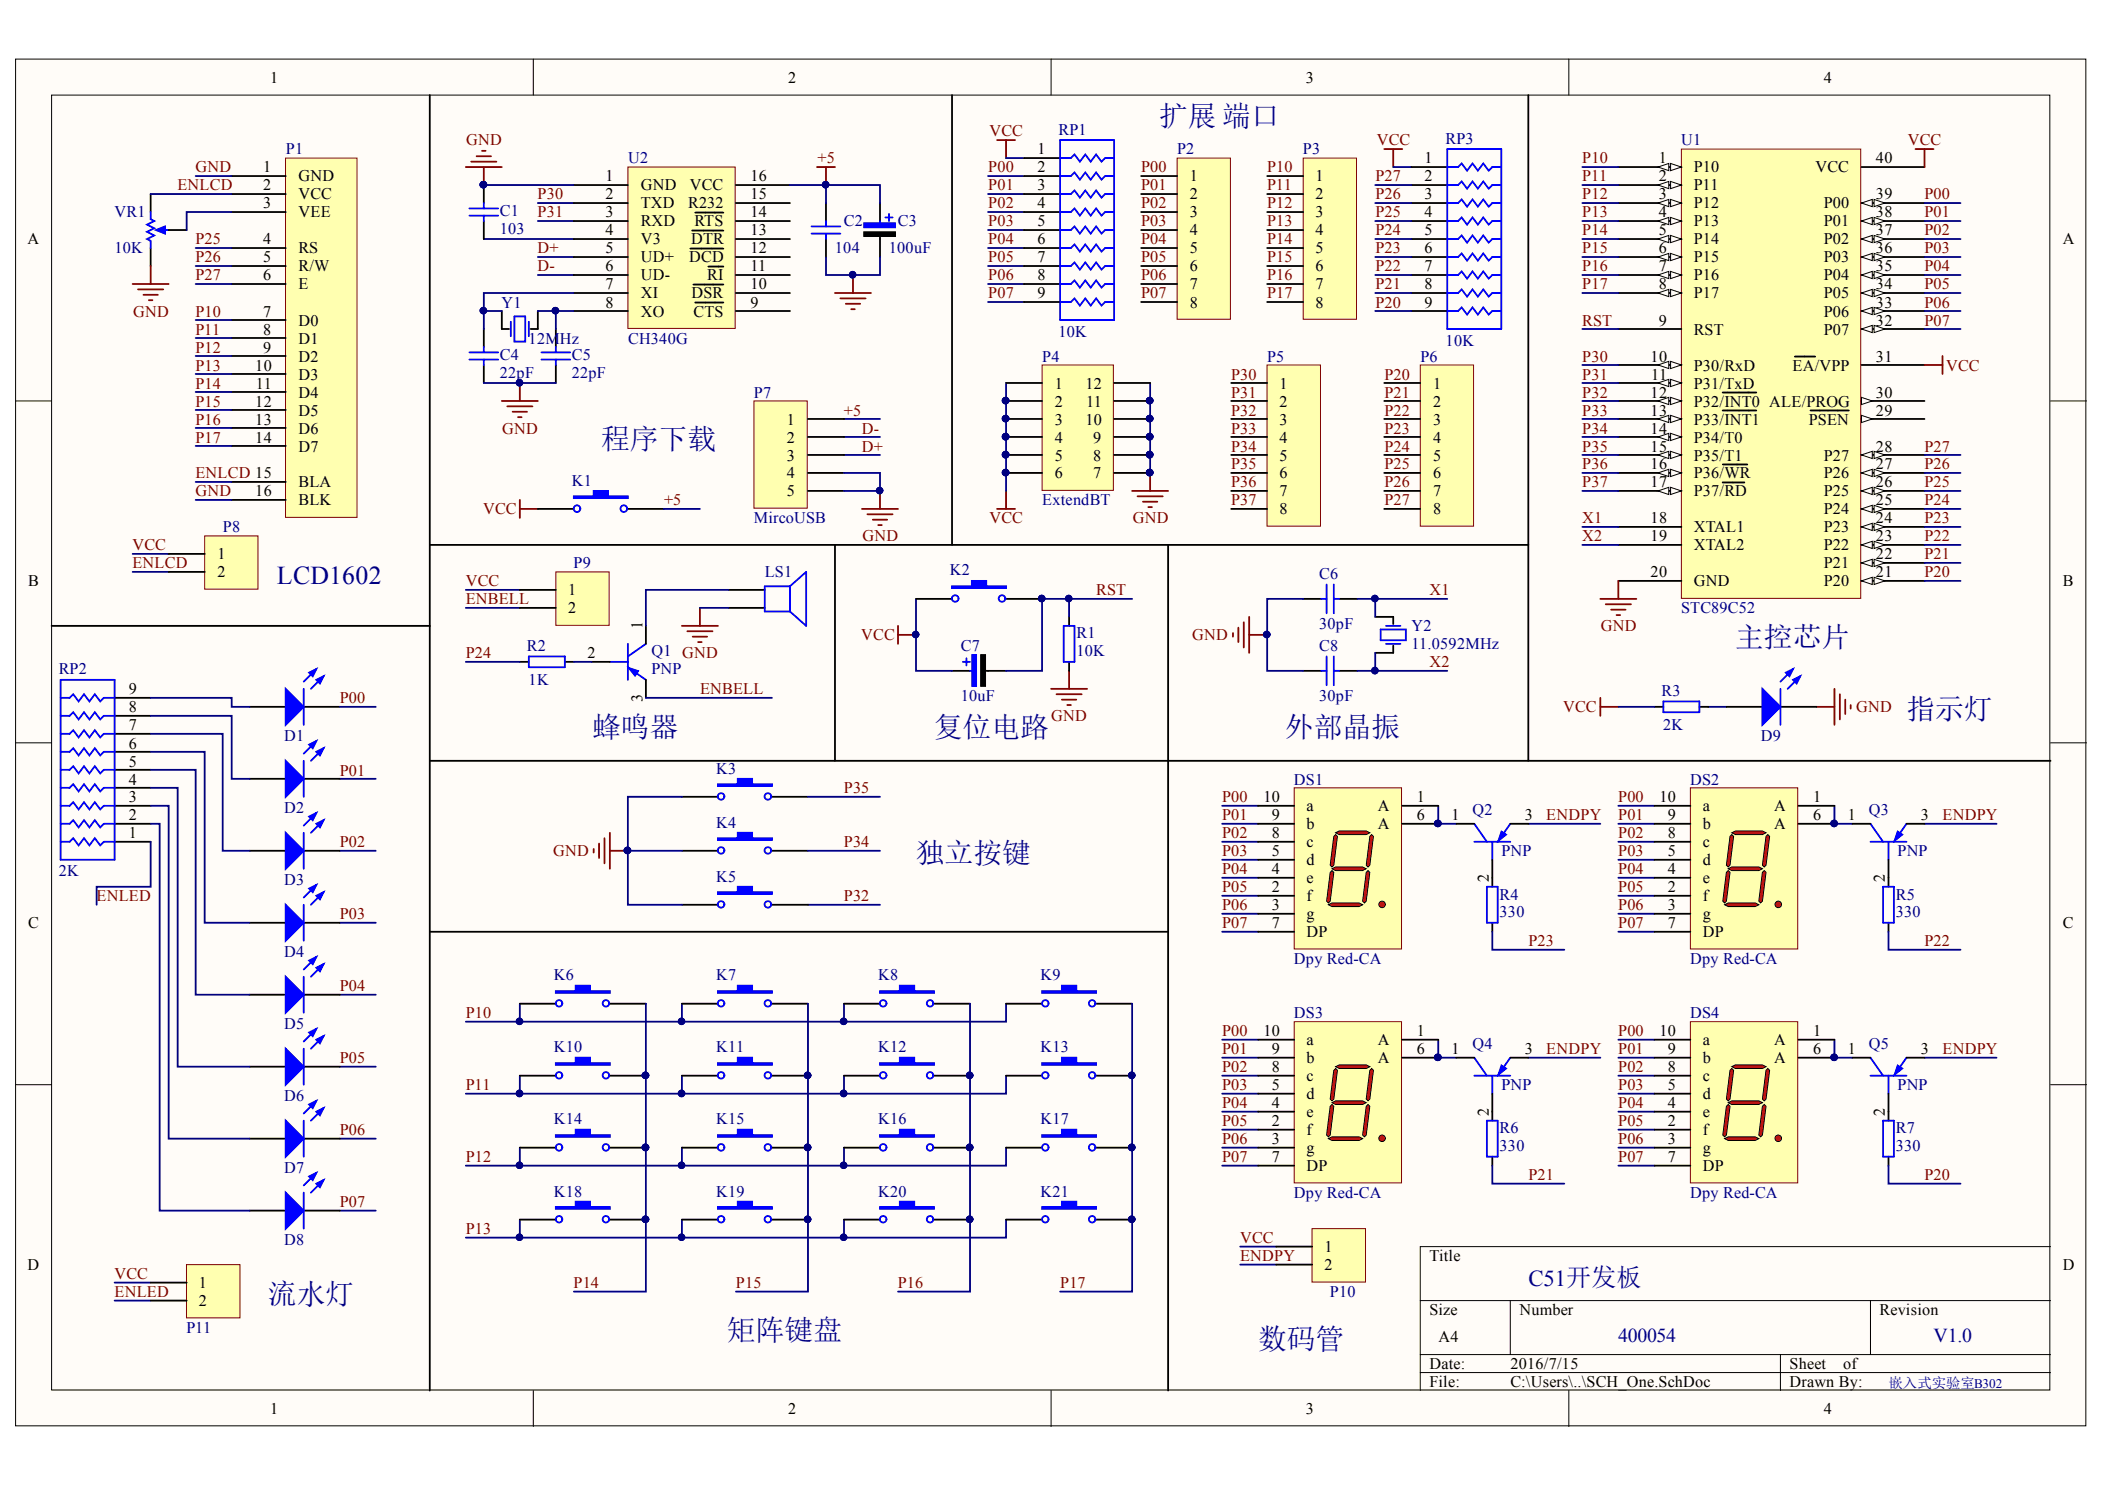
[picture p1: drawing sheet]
<svg xmlns="http://www.w3.org/2000/svg" width="297mm" height="210mm" viewBox="0 0 297 210" stroke-linecap="round" stroke-linejoin="round" font-family="sans-serif">
<defs><g id="words">
<g font-size="4.1" fill="#000080">
<text x="163.6" y="17.7">扩展 端口</text>
<text x="84.8" y="63.4">程序下载</text>
<text x="244.8" y="91.3">主控芯片</text>
<text x="269" y="101.5">指示灯</text>
<text x="83.6" y="104">蜂鸣器</text>
<text x="131.8" y="104">复位电路</text>
<text x="181.3" y="104">外部晶振</text>
<text x="129.2" y="121.7">独立按键</text>
<text x="37.8" y="183.9">流水灯</text>
<text x="102.6" y="189">矩阵键盘</text>
<text x="177.5" y="190.3">数码管</text>
</g>
<text font-size="3.6" fill="#000080" x="39.1" y="82.4">LCD1602</text>
<text font-size="3.2" fill="#000080" x="215.7" y="181.5">C51开发板</text>
<g font-size="2.8" fill="#000080">
<text x="228.4" y="189.2">400054</text>
<text x="272.8" y="189.2">V1.0</text>
</g>
<g font-size="2.3">
<text x="38.1" y="11.7">1</text>
<text x="111.2" y="11.7">2</text>
<text x="184.3" y="11.7">3</text>
<text x="257.4" y="11.7">4</text>
<text x="146.4" y="21.8">1</text>
<text x="201" y="23.1">1</text>
<text x="234.1" y="23.1">1</text>
<text x="264.7" y="23.1">40</text>
<text x="37.1" y="24.3">1</text>
<text x="37.1" y="26.9">2</text>
<text x="37.1" y="29.4">3</text>
<text x="42.1" y="25.6">GND</text>
<text x="42.1" y="28.1">VCC</text>
<text x="85.4" y="25.6">1</text>
<text x="85.4" y="28.1">2</text>
<text x="90.4" y="26.9">GND</text>
<text x="90.4" y="29.4">TXD</text>
<text x="97.1" y="29.4">R232</text>
<text x="97.3" y="26.9">VCC</text>
<text x="105.9" y="28.1">15</text>
<text x="105.9" y="25.6">16</text>
<text x="146.4" y="24.3">2</text>
<text x="146.4" y="26.9">3</text>
<text x="146.4" y="29.4">4</text>
<text x="167.9" y="25.6">1</text>
<text x="167.9" y="28.1">2</text>
<text x="185.6" y="25.6">1</text>
<text x="185.6" y="28.1">2</text>
<text x="201" y="25.6">2</text>
<text x="201" y="28.1">3</text>
<text x="234.1" y="25.6">2</text>
<text x="234.1" y="28.1">3</text>
<text x="239" y="24.3">P10</text>
<text x="239" y="26.9">P11</text>
<text x="239" y="29.4">P12</text>
<text x="256.2" y="24.3">VCC</text>
<text x="257.4" y="29.4">P00</text>
<text x="264.7" y="28.1">39</text>
<text x="3.9" y="34.5">A</text>
<text x="37.1" y="34.5">4</text>
<text x="42.1" y="30.7">VEE</text>
<text x="42.1" y="35.7">RS</text>
<text x="85.4" y="30.7">3</text>
<text x="85.4" y="33.2">4</text>
<text x="85.4" y="35.7">5</text>
<text x="90.4" y="31.9">RXD</text>
<text x="90.4" y="34.5">V3</text>
<text x="97.5" y="34.5">DTR</text>
<text x="98" y="31.9">RTS</text>
<text x="105.9" y="35.7">12</text>
<text x="105.9" y="33.2">13</text>
<text x="105.9" y="30.7">14</text>
<text x="146.4" y="31.9">5</text>
<text x="146.4" y="34.5">6</text>
<text x="167.9" y="30.7">3</text>
<text x="167.9" y="33.2">4</text>
<text x="167.9" y="35.7">5</text>
<text x="185.6" y="30.7">3</text>
<text x="185.6" y="33.2">4</text>
<text x="185.6" y="35.7">5</text>
<text x="201" y="30.7">4</text>
<text x="201" y="33.2">5</text>
<text x="201" y="35.7">6</text>
<text x="234.1" y="30.7">4</text>
<text x="234.1" y="33.2">5</text>
<text x="234.1" y="35.7">6</text>
<text x="239" y="31.9">P13</text>
<text x="239" y="34.5">P14</text>
<text x="257.4" y="34.5">P02</text>
<text x="257.4" y="31.9">P01</text>
<text x="264.7" y="35.7">36</text>
<text x="264.7" y="33.2">37</text>
<text x="264.7" y="30.7">38</text>
<text x="291.1" y="34.5">A</text>
<text x="37.1" y="37">5</text>
<text x="37.1" y="39.5">6</text>
<text x="42.1" y="38.3">R/W</text>
<text x="42.1" y="40.8">E</text>
<text x="85.4" y="38.3">6</text>
<text x="85.4" y="40.8">7</text>
<text x="90.4" y="37">UD+</text>
<text x="90.4" y="39.5">UD-</text>
<text x="97.3" y="37">DCD</text>
<text x="99.8" y="39.5">RI</text>
<text x="105.9" y="40.8">10</text>
<text x="105.9" y="38.3">11</text>
<text x="146.4" y="37">7</text>
<text x="146.4" y="39.5">8</text>
<text x="167.9" y="38.3">6</text>
<text x="167.9" y="40.8">7</text>
<text x="185.6" y="38.3">6</text>
<text x="185.6" y="40.8">7</text>
<text x="201" y="38.3">7</text>
<text x="201" y="40.8">8</text>
<text x="234.1" y="38.3">7</text>
<text x="234.1" y="40.8">8</text>
<text x="239" y="37">P15</text>
<text x="239" y="39.5">P16</text>
<text x="257.4" y="39.5">P04</text>
<text x="257.4" y="37">P03</text>
<text x="264.7" y="40.8">34</text>
<text x="264.7" y="38.3">35</text>
<text x="37.1" y="44.7">7</text>
<text x="37.1" y="47.2">8</text>
<text x="42.1" y="46">D0</text>
<text x="85.4" y="43.4">8</text>
<text x="90.4" y="42.1">XI</text>
<text x="90.4" y="44.7">XO</text>
<text x="97.6" y="42.1">DSR</text>
<text x="97.9" y="44.7">CTS</text>
<text x="105.9" y="43.4">9</text>
<text x="146.4" y="42.1">9</text>
<text x="167.9" y="43.4">8</text>
<text x="185.6" y="43.4">8</text>
<text x="201" y="43.4">9</text>
<text x="234.1" y="46">9</text>
<text x="239" y="47.2">RST</text>
<text x="239" y="42.1">P17</text>
<text x="257.4" y="47.2">P07</text>
<text x="257.4" y="44.7">P06</text>
<text x="257.4" y="42.1">P05</text>
<text x="264.7" y="46">32</text>
<text x="264.7" y="43.4">33</text>
<text x="36" y="52.3">10</text>
<text x="37.1" y="49.8">9</text>
<text x="42.1" y="48.5">D1</text>
<text x="42.1" y="51">D2</text>
<text x="42.1" y="53.6">D3</text>
<text x="232.9" y="51">10</text>
<text x="233" y="53.6">11</text>
<text x="239" y="52.3">P30/RxD</text>
<text x="253" y="52.3">EA/VPP</text>
<text x="264.7" y="51">31</text>
<text x="36" y="57.4">12</text>
<text x="36" y="59.9">13</text>
<text x="36.1" y="54.8">11</text>
<text x="42.1" y="56.1">D4</text>
<text x="42.1" y="58.6">D5</text>
<text x="111" y="59.9">1</text>
<text x="148.9" y="54.8">1</text>
<text x="148.9" y="57.4">2</text>
<text x="148.9" y="59.9">3</text>
<text x="153.2" y="54.8">12</text>
<text x="153.2" y="59.9">10</text>
<text x="153.2" y="57.4">11</text>
<text x="180.6" y="54.8">1</text>
<text x="180.6" y="57.4">2</text>
<text x="180.6" y="59.9">3</text>
<text x="202.2" y="54.8">1</text>
<text x="202.2" y="57.4">2</text>
<text x="202.2" y="59.9">3</text>
<text x="232.9" y="56.1">12</text>
<text x="232.9" y="58.6">13</text>
<text x="239" y="54.8">P31/TxD</text>
<text x="239" y="57.4">P32/INT0 ALE/PROG</text>
<text x="239" y="59.9">P33/INT1</text>
<text x="255.2" y="59.9">PSEN</text>
<text x="264.7" y="58.6">29</text>
<text x="264.7" y="56.1">30</text>
<text x="36" y="62.4">14</text>
<text x="42.1" y="61.2">D6</text>
<text x="42.1" y="63.7">D7</text>
<text x="111" y="65">3</text>
<text x="111" y="62.4">2</text>
<text x="148.9" y="62.4">4</text>
<text x="148.9" y="65">5</text>
<text x="154.3" y="62.4">9</text>
<text x="154.3" y="65">8</text>
<text x="180.6" y="62.4">4</text>
<text x="180.6" y="65">5</text>
<text x="202.2" y="62.4">4</text>
<text x="202.2" y="65">5</text>
<text x="232.9" y="61.2">14</text>
<text x="232.9" y="63.7">15</text>
<text x="239" y="62.4">P34/T0</text>
<text x="239" y="65">P35/T1</text>
<text x="257.4" y="65">P27</text>
<text x="264.7" y="63.7">28</text>
<text x="36" y="70">16</text>
<text x="42.1" y="68.8">BLA</text>
<text x="42.1" y="71.3">BLK</text>
<text x="111" y="70">5</text>
<text x="111" y="67.5">4</text>
<text x="148.9" y="67.5">6</text>
<text x="154.3" y="67.5">7</text>
<text x="180.6" y="67.5">6</text>
<text x="180.6" y="70">7</text>
<text x="202.2" y="67.5">6</text>
<text x="202.2" y="70">7</text>
<text x="232.9" y="66.2">16</text>
<text x="232.9" y="68.8">17</text>
<text x="239" y="67.5">P36/WR</text>
<text x="239" y="70">P37/RD</text>
<text x="257.4" y="70">P25</text>
<text x="257.4" y="67.5">P26</text>
<text x="264.7" y="71.3">25</text>
<text x="264.7" y="68.8">26</text>
<text x="264.7" y="66.2">27</text>
<text x="180.6" y="72.6">8</text>
<text x="202.2" y="72.6">8</text>
<text x="232.9" y="73.8">18</text>
<text x="232.9" y="76.4">19</text>
<text x="239" y="75.1">XTAL1</text>
<text x="239" y="77.6">XTAL2</text>
<text x="257.4" y="77.6">P22</text>
<text x="257.4" y="75.1">P23</text>
<text x="257.4" y="72.6">P24</text>
<text x="264.7" y="76.4">23</text>
<text x="264.7" y="73.8">24</text>
<text x="4" y="82.7">B</text>
<text x="30.7" y="78.9">1</text>
<text x="30.7" y="81.4">2</text>
<text x="80.2" y="84">1</text>
<text x="232.9" y="81.4">20</text>
<text x="239" y="82.7">GND</text>
<text x="257.4" y="82.7">P20</text>
<text x="257.4" y="80.2">P21</text>
<text x="264.7" y="81.4">21</text>
<text x="264.7" y="78.9">22</text>
<text x="291.1" y="82.7">B</text>
<text x="80.2" y="86.5">2</text>
<text x="90.7" y="88.8" transform="rotate(-90 90.7 88.8)">1</text>
<text x="82.9" y="92.8">2</text>
<text x="18.2" y="100.4">8</text>
<text x="18.2" y="97.9">9</text>
<text x="90.7" y="99.1" transform="rotate(-90 90.7 99.1)">3</text>
<text x="18.2" y="105.6">6</text>
<text x="18.2" y="103">7</text>
<text x="18.2" y="113.2">3</text>
<text x="18.2" y="110.7">4</text>
<text x="18.2" y="108.1">5</text>
<text x="178.3" y="113.2">10</text>
<text x="199.9" y="113.2">1</text>
<text x="234.2" y="113.2">10</text>
<text x="255.8" y="113.2">1</text>
<text x="18.2" y="118.3">1</text>
<text x="18.2" y="115.7">2</text>
<text x="179.5" y="118.3">8</text>
<text x="179.5" y="115.7">9</text>
<text x="184.4" y="119.5">c</text>
<text x="184.4" y="117">b</text>
<text x="184.4" y="114.5">a</text>
<text x="194.4" y="114.5">A</text>
<text x="194.4" y="117">A</text>
<text x="199.9" y="115.7">6</text>
<text x="204.8" y="115.7">1</text>
<text x="215.2" y="115.7">3</text>
<text x="235.4" y="118.3">8</text>
<text x="235.4" y="115.7">9</text>
<text x="240.3" y="119.5">c</text>
<text x="240.3" y="117">b</text>
<text x="240.3" y="114.5">a</text>
<text x="250.3" y="114.5">A</text>
<text x="250.3" y="117">A</text>
<text x="255.8" y="115.7">6</text>
<text x="260.7" y="115.7">1</text>
<text x="271.1" y="115.7">3</text>
<text x="179.5" y="125.9">2</text>
<text x="179.5" y="123.3">4</text>
<text x="179.5" y="120.8">5</text>
<text x="184.4" y="124.6">e</text>
<text x="184.4" y="122.1">d</text>
<text x="210.1" y="124.4" transform="rotate(-90 210.1 124.4)">2</text>
<text x="235.4" y="125.9">2</text>
<text x="235.4" y="123.3">4</text>
<text x="235.4" y="120.8">5</text>
<text x="240.3" y="124.6">e</text>
<text x="240.3" y="122.1">d</text>
<text x="266" y="124.4" transform="rotate(-90 266 124.4)">2</text>
<text x="4" y="130.9">C</text>
<text x="179.5" y="128.4">3</text>
<text x="179.5" y="130.9">7</text>
<text x="184.4" y="127.1">f</text>
<text x="184.4" y="129.7">g</text>
<text x="235.4" y="128.4">3</text>
<text x="235.4" y="130.9">7</text>
<text x="240.3" y="127.1">f</text>
<text x="240.3" y="129.7">g</text>
<text x="291.1" y="130.9">C</text>
<text x="184.4" y="132.2">DP</text>
<text x="240.3" y="132.2">DP</text>
<text x="178.3" y="146.2">10</text>
<text x="179.5" y="148.7">9</text>
<text x="184.4" y="150">b</text>
<text x="184.4" y="147.4">a</text>
<text x="194.4" y="147.4">A</text>
<text x="194.4" y="150">A</text>
<text x="199.9" y="146.2">1</text>
<text x="199.9" y="148.7">6</text>
<text x="204.8" y="148.7">1</text>
<text x="215.2" y="148.7">3</text>
<text x="234.2" y="146.2">10</text>
<text x="235.4" y="148.7">9</text>
<text x="240.3" y="150">b</text>
<text x="240.3" y="147.4">a</text>
<text x="250.3" y="147.4">A</text>
<text x="250.3" y="150">A</text>
<text x="255.8" y="146.2">1</text>
<text x="255.8" y="148.7">6</text>
<text x="260.7" y="148.7">1</text>
<text x="271.1" y="148.7">3</text>
<text x="179.5" y="153.8">5</text>
<text x="179.5" y="151.2">8</text>
<text x="184.4" y="155">d</text>
<text x="184.4" y="152.5">c</text>
<text x="235.4" y="153.8">5</text>
<text x="235.4" y="151.2">8</text>
<text x="240.3" y="155">d</text>
<text x="240.3" y="152.5">c</text>
<text x="179.5" y="158.8">2</text>
<text x="179.5" y="161.4">3</text>
<text x="179.5" y="156.3">4</text>
<text x="184.4" y="160.1">f</text>
<text x="184.4" y="157.6">e</text>
<text x="210.1" y="157.5" transform="rotate(-90 210.1 157.5)">2</text>
<text x="235.4" y="158.8">2</text>
<text x="235.4" y="161.4">3</text>
<text x="235.4" y="156.3">4</text>
<text x="240.3" y="160.1">f</text>
<text x="240.3" y="157.6">e</text>
<text x="266" y="157.5" transform="rotate(-90 266 157.5)">2</text>
<text x="179.5" y="164">7</text>
<text x="184.4" y="162.6">g</text>
<text x="184.4" y="165.2">DP</text>
<text x="235.4" y="164">7</text>
<text x="240.3" y="162.6">g</text>
<text x="240.3" y="165.2">DP</text>
<text x="3.9" y="179.2">D</text>
<text x="186.9" y="176.6">1</text>
<text x="186.9" y="179.2">2</text>
<text x="201.7" y="177.9">Title</text>
<text x="291.1" y="179.2">D</text>
<text x="28.1" y="181.7">1</text>
<text x="28.1" y="184.3">2</text>
<text x="201.7" y="185.5">Size</text>
<text x="214.4" y="185.5">Number</text>
<text x="265.2" y="185.5">Revision</text>
<text x="203" y="189.3">A4</text>
<text x="201.7" y="193.1">Date:</text>
<text x="201.7" y="195.7">File:</text>
<text x="213.1" y="193.1">2016/7/15</text>
<text x="213.1" y="195.7">C:\Users\..\SCH_One.SchDoc</text>
<text x="252.5" y="193.1">Sheet</text>
<text x="252.5" y="195.7">Drawn By:</text>
<text x="260.1" y="193.1">of</text>
<text x="38.1" y="199.5">1</text>
<text x="111.2" y="199.5">2</text>
<text x="184.3" y="199.5">3</text>
<text x="257.4" y="199.5">4</text>
</g>
<g font-size="2.3" fill="#000080">
<text x="40.3" y="21.8">P1</text>
<text x="88.6" y="23.1">U2</text>
<text x="149.4" y="19">RP1</text>
<text x="166.1" y="21.8">P2</text>
<text x="183.9" y="21.8">P3</text>
<text x="204" y="20.3">RP3</text>
<text x="237.2" y="20.5">U1</text>
<text x="16.2" y="30.7">VR1</text>
<text x="16.2" y="35.7">10K</text>
<text x="70.5" y="30.4">C1</text>
<text x="70.5" y="32.9">103</text>
<text x="117.8" y="35.7">104</text>
<text x="119.1" y="31.9">C2</text>
<text x="125.4" y="35.7">100uF</text>
<text x="126.7" y="31.9">C3</text>
<text x="70.8" y="43.4">Y1</text>
<text x="149.4" y="47.5">10K</text>
<text x="70.5" y="50.8">C4</text>
<text x="70.5" y="53.3">22pF</text>
<text x="74.6" y="48.5">12MHz</text>
<text x="80.7" y="50.8">C5</text>
<text x="80.7" y="53.3">22pF</text>
<text x="88.6" y="48.5">CH340G</text>
<text x="147.1" y="51">P4</text>
<text x="178.8" y="51">P5</text>
<text x="200.4" y="51">P6</text>
<text x="204" y="48.7">10K</text>
<text x="106.4" y="56.1">P7</text>
<text x="80.7" y="68.5">K1</text>
<text x="147.1" y="71.3">ExtendBT</text>
<text x="31.5" y="75.1">P8</text>
<text x="106.4" y="73.8">MircoUSB</text>
<text x="80.9" y="80.2">P9</text>
<text x="107.9" y="81.4">LS1</text>
<text x="134.1" y="81.2">K2</text>
<text x="186.1" y="81.7">C6</text>
<text x="186.1" y="88.8">30pF</text>
<text x="199.2" y="89">Y2</text>
<text x="237.2" y="86.5">STC89C52</text>
<text x="8.3" y="95.1">RP2</text>
<text x="74.3" y="91.8">R2</text>
<text x="91.9" y="92.6">Q1 GND</text>
<text x="91.9" y="95.1">PNP</text>
<text x="135.6" y="91.8">C7</text>
<text x="151.9" y="92.6">10K</text>
<text x="151.9" y="90.1">R1</text>
<text x="186.1" y="91.8">C8</text>
<text x="199.2" y="91.6">11.0592MHz</text>
<text x="74.6" y="96.6">1K</text>
<text x="135.6" y="98.9">10uF</text>
<text x="186.1" y="98.9">30pF</text>
<text x="234.4" y="98.2">R3</text>
<text x="40.1" y="104.6">D1</text>
<text x="234.7" y="103">2K</text>
<text x="248.5" y="104.6">D9</text>
<text x="101.1" y="109.1">K3</text>
<text x="182.6" y="110.7">DS1</text>
<text x="238.5" y="110.7">DS2</text>
<text x="40.1" y="114.7">D2</text>
<text x="101.1" y="116.7">K4</text>
<text x="207.8" y="115">Q2</text>
<text x="263.7" y="115">Q3</text>
<text x="8.3" y="123.6">2K</text>
<text x="40.1" y="124.9">D3</text>
<text x="101.1" y="124.4">K5</text>
<text x="211.9" y="120.8">PNP</text>
<text x="267.8" y="120.8">PNP</text>
<text x="211.6" y="129.4">330</text>
<text x="211.6" y="126.9">R4</text>
<text x="267.5" y="129.4">330</text>
<text x="267.5" y="126.9">R5</text>
<text x="40.1" y="135">D4</text>
<text x="182.6" y="136">Dpy Red-CA</text>
<text x="238.5" y="136">Dpy Red-CA</text>
<text x="78.1" y="138.3">K6</text>
<text x="101.1" y="138.3">K7</text>
<text x="123.9" y="138.3">K8</text>
<text x="146.8" y="138.3">K9</text>
<text x="182.6" y="143.6">DS3</text>
<text x="238.5" y="143.6">DS4</text>
<text x="40.1" y="145.1">D5</text>
<text x="78.1" y="148.4">K10</text>
<text x="101.1" y="148.4">K11</text>
<text x="123.9" y="148.4">K12</text>
<text x="146.8" y="148.4">K13</text>
<text x="207.8" y="147.9">Q4</text>
<text x="263.7" y="147.9">Q5</text>
<text x="40.1" y="155.3">D6</text>
<text x="211.9" y="153.8">PNP</text>
<text x="267.8" y="153.8">PNP</text>
<text x="78.1" y="158.6">K14</text>
<text x="101.1" y="158.6">K15</text>
<text x="123.9" y="158.6">K16</text>
<text x="146.8" y="158.6">K17</text>
<text x="211.6" y="159.8">R6</text>
<text x="267.5" y="159.8">R7</text>
<text x="40.1" y="165.5">D7</text>
<text x="211.6" y="162.4">330</text>
<text x="267.5" y="162.4">330</text>
<text x="78.1" y="168.8">K18</text>
<text x="101.1" y="168.8">K19</text>
<text x="123.9" y="168.8">K20</text>
<text x="146.8" y="168.8">K21</text>
<text x="182.6" y="169">Dpy Red-CA</text>
<text x="238.5" y="169">Dpy Red-CA</text>
<text x="40.1" y="175.6">D8</text>
<text x="187.7" y="183">P10</text>
<text x="26.3" y="188.1">P11</text>
</g>
<g font-size="2.3" fill="#800000">
<text x="65.8" y="20.5">GND</text>
<text x="115.4" y="23.1">+5</text>
<text x="139.6" y="19.3">VCC</text>
<text x="194.3" y="20.5">VCC</text>
<text x="223.3" y="23.1">P10</text>
<text x="269.2" y="20.5">VCC</text>
<text x="25" y="26.9">ENLCD</text>
<text x="27.6" y="24.3">GND</text>
<text x="75.9" y="28.1">P30</text>
<text x="139.5" y="24.3">P00</text>
<text x="139.5" y="26.9">P01</text>
<text x="139.5" y="29.4">P02</text>
<text x="161" y="24.3">P00</text>
<text x="161" y="26.9">P01</text>
<text x="161" y="29.4">P02</text>
<text x="178.8" y="24.3">P10</text>
<text x="178.8" y="26.9">P11</text>
<text x="178.8" y="29.4">P12</text>
<text x="194.1" y="28.1">P26</text>
<text x="194.1" y="25.6">P27</text>
<text x="223.3" y="25.6">P11</text>
<text x="223.3" y="28.1">P12</text>
<text x="271.6" y="28.1">P00</text>
<text x="27.6" y="34.5">P25</text>
<text x="75.9" y="30.7">P31</text>
<text x="75.9" y="35.7">D+</text>
<text x="139.5" y="31.9">P03</text>
<text x="139.5" y="34.5">P04</text>
<text x="161" y="31.9">P03</text>
<text x="161" y="34.5">P04</text>
<text x="178.8" y="31.9">P13</text>
<text x="178.8" y="34.5">P14</text>
<text x="194.1" y="35.7">P23</text>
<text x="194.1" y="33.2">P24</text>
<text x="194.1" y="30.7">P25</text>
<text x="223.3" y="30.7">P13</text>
<text x="223.3" y="33.2">P14</text>
<text x="223.3" y="35.7">P15</text>
<text x="271.6" y="30.7">P01</text>
<text x="271.6" y="33.2">P02</text>
<text x="271.6" y="35.7">P03</text>
<text x="27.6" y="37">P26</text>
<text x="27.6" y="39.5">P27</text>
<text x="75.9" y="38.3">D-</text>
<text x="139.5" y="37">P05</text>
<text x="139.5" y="39.5">P06</text>
<text x="161" y="37">P05</text>
<text x="161" y="39.5">P06</text>
<text x="178.8" y="37">P15</text>
<text x="178.8" y="39.5">P16</text>
<text x="194.1" y="40.8">P21</text>
<text x="194.1" y="38.3">P22</text>
<text x="223.3" y="38.3">P16</text>
<text x="223.3" y="40.8">P17</text>
<text x="271.6" y="38.3">P04</text>
<text x="271.6" y="40.8">P05</text>
<text x="18.8" y="44.7">GND</text>
<text x="27.6" y="44.7">P10</text>
<text x="27.6" y="47.2">P11</text>
<text x="139.5" y="42.1">P07</text>
<text x="161" y="42.1">P07</text>
<text x="178.8" y="42.1">P17</text>
<text x="194.1" y="43.4">P20</text>
<text x="223.3" y="46">RST</text>
<text x="271.6" y="43.4">P06</text>
<text x="271.6" y="46">P07</text>
<text x="27.6" y="49.8">P12</text>
<text x="27.6" y="52.3">P13</text>
<text x="173.7" y="53.6">P30</text>
<text x="195.4" y="53.6">P20</text>
<text x="223.3" y="51">P30</text>
<text x="223.3" y="53.6">P31</text>
<text x="274.6" y="52.3">VCC</text>
<text x="27.6" y="54.8">P14</text>
<text x="27.6" y="57.4">P15</text>
<text x="27.6" y="59.9">P16</text>
<text x="119.1" y="58.6">+5</text>
<text x="173.7" y="56.1">P31</text>
<text x="173.7" y="58.6">P32</text>
<text x="195.4" y="56.1">P21</text>
<text x="195.4" y="58.6">P22</text>
<text x="223.3" y="56.1">P32</text>
<text x="223.3" y="58.6">P33</text>
<text x="27.6" y="62.4">P17</text>
<text x="70.9" y="61.2">GND</text>
<text x="121.6" y="61.2">D-</text>
<text x="121.6" y="63.7">D+</text>
<text x="173.7" y="61.2">P33</text>
<text x="173.7" y="63.7">P34</text>
<text x="195.4" y="61.2">P23</text>
<text x="195.4" y="63.7">P24</text>
<text x="223.3" y="61.2">P34</text>
<text x="223.3" y="63.7">P35</text>
<text x="271.6" y="63.7">P27</text>
<text x="27.6" y="70">GND</text>
<text x="27.6" y="67.5">ENLCD 15</text>
<text x="93.7" y="71.3">+5</text>
<text x="173.7" y="66.2">P35</text>
<text x="173.7" y="68.8">P36</text>
<text x="173.7" y="71.3">P37</text>
<text x="195.4" y="66.2">P25</text>
<text x="195.4" y="68.8">P26</text>
<text x="195.4" y="71.3">P27</text>
<text x="223.3" y="66.2">P36</text>
<text x="223.3" y="68.8">P37</text>
<text x="271.6" y="71.3">P24</text>
<text x="271.6" y="68.8">P25</text>
<text x="271.6" y="66.2">P26</text>
<text x="18.7" y="77.6">VCC</text>
<text x="68.2" y="72.6">VCC</text>
<text x="121.7" y="76.4">GND</text>
<text x="139.6" y="73.8">VCC</text>
<text x="159.8" y="73.8">GND</text>
<text x="223.3" y="73.8">X1</text>
<text x="223.3" y="76.4">X2</text>
<text x="271.6" y="76.4">P22</text>
<text x="271.6" y="73.8">P23</text>
<text x="18.7" y="80.2">ENLCD</text>
<text x="65.7" y="82.7">VCC</text>
<text x="154.7" y="84">RST</text>
<text x="201.7" y="84">X1</text>
<text x="271.6" y="81.4">P20</text>
<text x="271.6" y="78.9">P21</text>
<text x="65.7" y="85.2">ENBELL</text>
<text x="225.9" y="89">GND</text>
<text x="65.7" y="92.8">P24</text>
<text x="121.5" y="90.3">VCC</text>
<text x="168.2" y="90.3">GND</text>
<text x="201.7" y="94.1">X2</text>
<text x="48" y="99.2">P00</text>
<text x="98.8" y="97.9">ENBELL</text>
<text x="148.3" y="101.7">GND</text>
<text x="220.6" y="100.4">VCC</text>
<text x="261.9" y="100.4">GND</text>
<text x="48" y="109.4">P01</text>
<text x="119.1" y="111.9">P35</text>
<text x="172.4" y="113.2">P00</text>
<text x="228.4" y="113.2">P00</text>
<text x="48" y="119.5">P02</text>
<text x="119.1" y="119.5">P34</text>
<text x="172.4" y="115.7">P01</text>
<text x="172.4" y="118.3">P02</text>
<text x="218.2" y="115.7">ENDPY</text>
<text x="228.4" y="115.7">P01</text>
<text x="228.4" y="118.3">P02</text>
<text x="274.1" y="115.7">ENDPY</text>
<text x="78.1" y="120.8">GND</text>
<text x="172.4" y="120.8">P03</text>
<text x="172.4" y="123.3">P04</text>
<text x="172.4" y="125.9">P05</text>
<text x="228.4" y="120.8">P03</text>
<text x="228.4" y="123.3">P04</text>
<text x="228.4" y="125.9">P05</text>
<text x="13.6" y="127.1">ENLED</text>
<text x="48" y="129.7">P03</text>
<text x="119.1" y="127.1">P32</text>
<text x="172.4" y="128.4">P06</text>
<text x="172.4" y="130.9">P07</text>
<text x="228.4" y="128.4">P06</text>
<text x="228.4" y="130.9">P07</text>
<text x="215.7" y="133.5">P23</text>
<text x="271.6" y="133.5">P22</text>
<text x="48" y="139.8">P04</text>
<text x="65.7" y="143.6">P10</text>
<text x="48" y="150">P05</text>
<text x="172.4" y="146.2">P00</text>
<text x="172.4" y="148.7">P01</text>
<text x="218.2" y="148.7">ENDPY</text>
<text x="228.4" y="146.2">P00</text>
<text x="228.4" y="148.7">P01</text>
<text x="274.1" y="148.7">ENDPY</text>
<text x="65.7" y="153.8">P11</text>
<text x="172.4" y="151.2">P02</text>
<text x="172.4" y="153.8">P03</text>
<text x="228.4" y="151.2">P02</text>
<text x="228.4" y="153.8">P03</text>
<text x="48" y="160.1">P06</text>
<text x="172.4" y="156.3">P04</text>
<text x="172.4" y="158.8">P05</text>
<text x="172.4" y="161.4">P06</text>
<text x="228.4" y="156.3">P04</text>
<text x="228.4" y="158.8">P05</text>
<text x="228.4" y="161.4">P06</text>
<text x="65.7" y="164">P12</text>
<text x="172.4" y="164">P07</text>
<text x="215.7" y="166.5">P21</text>
<text x="228.4" y="164">P07</text>
<text x="271.6" y="166.5">P20</text>
<text x="48" y="170.3">P07</text>
<text x="65.7" y="174.1">P13</text>
<text x="175" y="175.4">VCC</text>
<text x="175" y="177.9">ENDPY</text>
<text x="16.2" y="180.5">VCC</text>
<text x="16.2" y="183">ENLED</text>
<text x="80.9" y="181.7">P14</text>
<text x="103.9" y="181.7">P15</text>
<text x="126.7" y="181.7">P16</text>
<text x="149.6" y="181.7">P17</text>
</g>
<text font-size="2" fill="#000080" x="266.5" y="195.7">嵌入式实验室B302</text>
</g></defs>
<g fill="#fffcf8" stroke="#000" stroke-width=".14">
<path d="M2.2 8.3h292.1v192.8h-292.1z"/>
<path d="M7.3 13.4h282v182.7h-282z"/>
</g>
<g fill="none" stroke="#000" stroke-width=".14">
<path d="M75.3 8.3v5.1M148.3 8.3v5.1M221.4 8.3v5.1M2.2 56.6h5.1M289.4 56.6h5M2.2 104.8h5.1M289.4 104.8h5M2.2 153h5.1M289.4 153h5M289.4 175.9h-89v20.3M75.3 196.2v5M148.3 196.2v5"/>
<path d="M200.4 183.5h89M200.4 191.1h89M200.4 193.6h89M213.1 183.5v7.6M221.4 196.2v5M251.2 191.1v5.1M263.9 183.5v7.6"/>
</g>
<path d="M237.3 21h25.3v63.4h-25.3z" fill="#ffffb0" stroke="#800000" stroke-width=".14"/>
<path d="M228.4 23.6h8.9" fill="none" stroke="#000" stroke-width=".25"/>
<path d="M235.7 23.1l1.6 .5-1.6 .5z" fill="#fffcf8"/>
<path d="M235.7 23.1l1.6 .5-1.6 .5z" fill="none" stroke="#000" stroke-width=".14"/>
<path d="M234 23.6l1.5-.5v1z" fill="#fffcf8"/>
<path d="M234 23.6l1.5-.5v1z" fill="none" stroke="#000" stroke-width=".14"/>
<path d="M228.4 46.4h8.9M228.4 51.5h8.9" fill="none" stroke="#000" stroke-width=".25"/>
<path d="M235.7 51l1.6 .5-1.6 .5z" fill="#fffcf8"/>
<path d="M235.7 51l1.6 .5-1.6 .5z" fill="none" stroke="#000" stroke-width=".14"/>
<path d="M234 51.5l1.5-.5v1z" fill="#fffcf8"/>
<path d="M234 51.5l1.5-.5v1z" fill="none" stroke="#000" stroke-width=".14"/>
<path d="M228.4 26.1h8.9M228.4 74.3h8.9M228.4 76.9h8.9M228.4 81.9h8.9" fill="none" stroke="#000" stroke-width=".25"/>
<path d="M235.7 25.6l1.6 .5-1.6 .5z" fill="#fffcf8"/>
<path d="M235.7 25.6l1.6 .5-1.6 .5z" fill="none" stroke="#000" stroke-width=".14"/>
<path d="M234 26.1l1.5-.5v1z" fill="#fffcf8"/>
<path d="M234 26.1l1.5-.5v1z" fill="none" stroke="#000" stroke-width=".14"/>
<path d="M228.4 28.6h8.9" fill="none" stroke="#000" stroke-width=".25"/>
<path d="M235.7 28.1l1.6 .5-1.6 .5z" fill="#fffcf8"/>
<path d="M235.7 28.1l1.6 .5-1.6 .5z" fill="none" stroke="#000" stroke-width=".14"/>
<path d="M234 28.6l1.5-.5v1z" fill="#fffcf8"/>
<path d="M234 28.6l1.5-.5v1z" fill="none" stroke="#000" stroke-width=".14"/>
<path d="M228.4 31.2h8.9" fill="none" stroke="#000" stroke-width=".25"/>
<path d="M235.7 30.7l1.6 .5-1.6 .5z" fill="#fffcf8"/>
<path d="M235.7 30.7l1.6 .5-1.6 .5z" fill="none" stroke="#000" stroke-width=".14"/>
<path d="M234 31.2l1.5-.5v1z" fill="#fffcf8"/>
<path d="M234 31.2l1.5-.5v1z" fill="none" stroke="#000" stroke-width=".14"/>
<path d="M228.4 33.7h8.9" fill="none" stroke="#000" stroke-width=".25"/>
<path d="M235.7 33.2l1.6 .5-1.6 .5z" fill="#fffcf8"/>
<path d="M235.7 33.2l1.6 .5-1.6 .5z" fill="none" stroke="#000" stroke-width=".14"/>
<path d="M234 33.7l1.5-.5v1z" fill="#fffcf8"/>
<path d="M234 33.7l1.5-.5v1z" fill="none" stroke="#000" stroke-width=".14"/>
<path d="M228.4 36.3h8.9" fill="none" stroke="#000" stroke-width=".25"/>
<path d="M235.7 35.7l1.6 .6-1.6 .5z" fill="#fffcf8"/>
<path d="M235.7 35.7l1.6 .6-1.6 .5z" fill="none" stroke="#000" stroke-width=".14"/>
<path d="M234 36.3l1.5-.6v1.1z" fill="#fffcf8"/>
<path d="M234 36.3l1.5-.6v1.1z" fill="none" stroke="#000" stroke-width=".14"/>
<path d="M228.4 38.8h8.9" fill="none" stroke="#000" stroke-width=".25"/>
<path d="M235.7 38.3l1.6 .5-1.6 .5z" fill="#fffcf8"/>
<path d="M235.7 38.3l1.6 .5-1.6 .5z" fill="none" stroke="#000" stroke-width=".14"/>
<path d="M234 38.8l1.5-.5v1z" fill="#fffcf8"/>
<path d="M234 38.8l1.5-.5v1z" fill="none" stroke="#000" stroke-width=".14"/>
<path d="M228.4 54h8.9" fill="none" stroke="#000" stroke-width=".25"/>
<path d="M235.7 53.5l1.6 .5-1.6 .5z" fill="#fffcf8"/>
<path d="M235.7 53.5l1.6 .5-1.6 .5z" fill="none" stroke="#000" stroke-width=".14"/>
<path d="M234 54l1.5-.5v1z" fill="#fffcf8"/>
<path d="M234 54l1.5-.5v1z" fill="none" stroke="#000" stroke-width=".14"/>
<path d="M228.4 56.6h8.9" fill="none" stroke="#000" stroke-width=".25"/>
<path d="M235.7 56.1l1.6 .5-1.6 .5z" fill="#fffcf8"/>
<path d="M235.7 56.1l1.6 .5-1.6 .5z" fill="none" stroke="#000" stroke-width=".14"/>
<path d="M234 56.6l1.5-.5v1z" fill="#fffcf8"/>
<path d="M234 56.6l1.5-.5v1z" fill="none" stroke="#000" stroke-width=".14"/>
<path d="M228.4 59.1h8.9M243.1 55.4h4.7" fill="none" stroke="#000" stroke-width=".25"/>
<path d="M235.7 58.6l1.6 .5-1.6 .5z" fill="#fffcf8"/>
<path d="M235.7 58.6l1.6 .5-1.6 .5z" fill="none" stroke="#000" stroke-width=".14"/>
<path d="M234 59.1l1.5-.5v1z" fill="#fffcf8"/>
<path d="M234 59.1l1.5-.5v1z" fill="none" stroke="#000" stroke-width=".14"/>
<path d="M243.1 57.9h4.7M228.4 61.6h8.9" fill="none" stroke="#000" stroke-width=".25"/>
<path d="M235.7 61.1l1.6 .5-1.6 .5z" fill="#fffcf8"/>
<path d="M235.7 61.1l1.6 .5-1.6 .5z" fill="none" stroke="#000" stroke-width=".14"/>
<path d="M234 61.6l1.5-.5v1z" fill="#fffcf8"/>
<path d="M234 61.6l1.5-.5v1z" fill="none" stroke="#000" stroke-width=".14"/>
<path d="M228.4 64.2h8.9" fill="none" stroke="#000" stroke-width=".25"/>
<path d="M235.7 63.7l1.6 .5-1.6 .5z" fill="#fffcf8"/>
<path d="M235.7 63.7l1.6 .5-1.6 .5z" fill="none" stroke="#000" stroke-width=".14"/>
<path d="M234 64.2l1.5-.5v1z" fill="#fffcf8"/>
<path d="M234 64.2l1.5-.5v1z" fill="none" stroke="#000" stroke-width=".14"/>
<path d="M228.4 66.7h8.9" fill="none" stroke="#000" stroke-width=".25"/>
<path d="M235.7 66.2l1.6 .5-1.6 .5z" fill="#fffcf8"/>
<path d="M235.7 66.2l1.6 .5-1.6 .5z" fill="none" stroke="#000" stroke-width=".14"/>
<path d="M234 66.7l1.5-.5v1z" fill="#fffcf8"/>
<path d="M234 66.7l1.5-.5v1z" fill="none" stroke="#000" stroke-width=".14"/>
<path d="M228.4 69.3h8.9M243.1 65.5h3.5" fill="none" stroke="#000" stroke-width=".25"/>
<path d="M235.7 68.7l1.6 .6-1.6 .5z" fill="#fffcf8"/>
<path d="M235.7 68.7l1.6 .6-1.6 .5z" fill="none" stroke="#000" stroke-width=".14"/>
<path d="M234 69.3l1.5-.6v1.1z" fill="#fffcf8"/>
<path d="M234 69.3l1.5-.6v1.1z" fill="none" stroke="#000" stroke-width=".14"/>
<path d="M243.1 68.1h3.1M262.7 81.9h8.9" fill="none" stroke="#000" stroke-width=".25"/>
<path d="M262.7 81.9l1.5-.5v1z" fill="#fffcf8"/>
<path d="M262.7 81.9l1.5-.5v1z" fill="none" stroke="#000" stroke-width=".14"/>
<path d="M264.5 81.4l1.5 .5-1.5 .5z" fill="#fffcf8"/>
<path d="M264.5 81.4l1.5 .5-1.5 .5z" fill="none" stroke="#000" stroke-width=".14"/>
<path d="M262.7 79.4h8.9" fill="none" stroke="#000" stroke-width=".25"/>
<path d="M262.7 79.4l1.5-.5v1z" fill="#fffcf8"/>
<path d="M262.7 79.4l1.5-.5v1z" fill="none" stroke="#000" stroke-width=".14"/>
<path d="M264.5 78.9l1.5 .5-1.5 .5z" fill="#fffcf8"/>
<path d="M264.5 78.9l1.5 .5-1.5 .5z" fill="none" stroke="#000" stroke-width=".14"/>
<path d="M262.7 76.9h8.9" fill="none" stroke="#000" stroke-width=".25"/>
<path d="M262.7 76.9l1.5-.5v1z" fill="#fffcf8"/>
<path d="M262.7 76.9l1.5-.5v1z" fill="none" stroke="#000" stroke-width=".14"/>
<path d="M264.5 76.4l1.5 .5-1.5 .5z" fill="#fffcf8"/>
<path d="M264.5 76.4l1.5 .5-1.5 .5z" fill="none" stroke="#000" stroke-width=".14"/>
<path d="M262.7 74.3h8.9" fill="none" stroke="#000" stroke-width=".25"/>
<path d="M262.7 74.3l1.5-.5v1z" fill="#fffcf8"/>
<path d="M262.7 74.3l1.5-.5v1z" fill="none" stroke="#000" stroke-width=".14"/>
<path d="M264.5 73.8l1.5 .5-1.5 .5z" fill="#fffcf8"/>
<path d="M264.5 73.8l1.5 .5-1.5 .5z" fill="none" stroke="#000" stroke-width=".14"/>
<path d="M262.7 71.8h8.9" fill="none" stroke="#000" stroke-width=".25"/>
<path d="M262.7 71.8l1.5-.5v1z" fill="#fffcf8"/>
<path d="M262.7 71.8l1.5-.5v1z" fill="none" stroke="#000" stroke-width=".14"/>
<path d="M264.5 71.3l1.5 .5-1.5 .5z" fill="#fffcf8"/>
<path d="M264.5 71.3l1.5 .5-1.5 .5z" fill="none" stroke="#000" stroke-width=".14"/>
<path d="M262.7 69.3h8.9" fill="none" stroke="#000" stroke-width=".25"/>
<path d="M262.7 69.3l1.5-.6v1.1z" fill="#fffcf8"/>
<path d="M262.7 69.3l1.5-.6v1.1z" fill="none" stroke="#000" stroke-width=".14"/>
<path d="M264.5 68.7l1.5 .6-1.5 .5z" fill="#fffcf8"/>
<path d="M264.5 68.7l1.5 .6-1.5 .5z" fill="none" stroke="#000" stroke-width=".14"/>
<path d="M262.7 66.7h8.9" fill="none" stroke="#000" stroke-width=".25"/>
<path d="M262.7 66.7l1.5-.5v1z" fill="#fffcf8"/>
<path d="M262.7 66.7l1.5-.5v1z" fill="none" stroke="#000" stroke-width=".14"/>
<path d="M264.5 66.2l1.5 .5-1.5 .5z" fill="#fffcf8"/>
<path d="M264.5 66.2l1.5 .5-1.5 .5z" fill="none" stroke="#000" stroke-width=".14"/>
<path d="M262.7 64.2h8.9" fill="none" stroke="#000" stroke-width=".25"/>
<path d="M262.7 64.2l1.5-.5v1z" fill="#fffcf8"/>
<path d="M262.7 64.2l1.5-.5v1z" fill="none" stroke="#000" stroke-width=".14"/>
<path d="M264.5 63.7l1.5 .5-1.5 .5z" fill="#fffcf8"/>
<path d="M264.5 63.7l1.5 .5-1.5 .5z" fill="none" stroke="#000" stroke-width=".14"/>
<path d="M262.7 59.1h8.9" fill="none" stroke="#000" stroke-width=".25"/>
<path d="M262.7 58.6l1.5 .5-1.5 .5z" fill="#fffcf8"/>
<path d="M262.7 58.6l1.5 .5-1.5 .5z" fill="none" stroke="#000" stroke-width=".14"/>
<path d="M255.5 57.9h5.4M262.7 56.6h8.9" fill="none" stroke="#000" stroke-width=".25"/>
<path d="M262.7 56.1l1.5 .5-1.5 .5z" fill="#fffcf8"/>
<path d="M262.7 56.1l1.5 .5-1.5 .5z" fill="none" stroke="#000" stroke-width=".14"/>
<path d="M253.3 50.3h2.8M262.7 51.5h8.9M262.7 46.4h8.9" fill="none" stroke="#000" stroke-width=".25"/>
<path d="M262.7 46.4l1.5-.5v1z" fill="#fffcf8"/>
<path d="M262.7 46.4l1.5-.5v1z" fill="none" stroke="#000" stroke-width=".14"/>
<path d="M264.5 45.9l1.5 .5-1.5 .5z" fill="#fffcf8"/>
<path d="M264.5 45.9l1.5 .5-1.5 .5z" fill="none" stroke="#000" stroke-width=".14"/>
<path d="M262.7 43.9h8.9" fill="none" stroke="#000" stroke-width=".25"/>
<path d="M262.7 43.9l1.5-.5v1z" fill="#fffcf8"/>
<path d="M262.7 43.9l1.5-.5v1z" fill="none" stroke="#000" stroke-width=".14"/>
<path d="M264.5 43.4l1.5 .5-1.5 .5z" fill="#fffcf8"/>
<path d="M264.5 43.4l1.5 .5-1.5 .5z" fill="none" stroke="#000" stroke-width=".14"/>
<path d="M262.7 41.3h8.9" fill="none" stroke="#000" stroke-width=".25"/>
<path d="M262.7 41.3l1.5-.5v1z" fill="#fffcf8"/>
<path d="M262.7 41.3l1.5-.5v1z" fill="none" stroke="#000" stroke-width=".14"/>
<path d="M264.5 40.8l1.5 .5-1.5 .5z" fill="#fffcf8"/>
<path d="M264.5 40.8l1.5 .5-1.5 .5z" fill="none" stroke="#000" stroke-width=".14"/>
<path d="M262.7 38.8h8.9" fill="none" stroke="#000" stroke-width=".25"/>
<path d="M262.7 38.8l1.5-.5v1z" fill="#fffcf8"/>
<path d="M262.7 38.8l1.5-.5v1z" fill="none" stroke="#000" stroke-width=".14"/>
<path d="M264.5 38.3l1.5 .5-1.5 .5z" fill="#fffcf8"/>
<path d="M264.5 38.3l1.5 .5-1.5 .5z" fill="none" stroke="#000" stroke-width=".14"/>
<path d="M262.7 36.3h8.9" fill="none" stroke="#000" stroke-width=".25"/>
<path d="M262.7 36.3l1.5-.6v1.1z" fill="#fffcf8"/>
<path d="M262.7 36.3l1.5-.6v1.1z" fill="none" stroke="#000" stroke-width=".14"/>
<path d="M264.5 35.7l1.5 .6-1.5 .5z" fill="#fffcf8"/>
<path d="M264.5 35.7l1.5 .6-1.5 .5z" fill="none" stroke="#000" stroke-width=".14"/>
<path d="M262.7 33.7h8.9" fill="none" stroke="#000" stroke-width=".25"/>
<path d="M262.7 33.7l1.5-.5v1z" fill="#fffcf8"/>
<path d="M262.7 33.7l1.5-.5v1z" fill="none" stroke="#000" stroke-width=".14"/>
<path d="M264.5 33.2l1.5 .5-1.5 .5z" fill="#fffcf8"/>
<path d="M264.5 33.2l1.5 .5-1.5 .5z" fill="none" stroke="#000" stroke-width=".14"/>
<path d="M262.7 31.2h8.9" fill="none" stroke="#000" stroke-width=".25"/>
<path d="M262.7 31.2l1.5-.5v1z" fill="#fffcf8"/>
<path d="M262.7 31.2l1.5-.5v1z" fill="none" stroke="#000" stroke-width=".14"/>
<path d="M264.5 30.7l1.5 .5-1.5 .5z" fill="#fffcf8"/>
<path d="M264.5 30.7l1.5 .5-1.5 .5z" fill="none" stroke="#000" stroke-width=".14"/>
<path d="M262.7 28.6h8.9" fill="none" stroke="#000" stroke-width=".25"/>
<path d="M262.7 28.6l1.5-.5v1z" fill="#fffcf8"/>
<path d="M262.7 28.6l1.5-.5v1z" fill="none" stroke="#000" stroke-width=".14"/>
<path d="M264.5 28.1l1.5 .5-1.5 .5z" fill="#fffcf8"/>
<path d="M264.5 28.1l1.5 .5-1.5 .5z" fill="none" stroke="#000" stroke-width=".14"/>
<path d="M262.7 23.6h8.9M228.4 41.3h8.9" fill="none" stroke="#000" stroke-width=".25"/>
<path d="M235.7 40.8l1.6 .5-1.6 .5z" fill="#fffcf8"/>
<path d="M235.7 40.8l1.6 .5-1.6 .5z" fill="none" stroke="#000" stroke-width=".14"/>
<path d="M234 41.3l1.5-.5v1z" fill="#fffcf8"/>
<path d="M234 41.3l1.5-.5v1z" fill="none" stroke="#000" stroke-width=".14"/>
<g fill="none" stroke="#000080" stroke-width=".25">
<path d="M223.3 23.6h5.1M223.3 26.1h5.1M223.3 28.6h5.1M223.3 31.2h5.1M223.3 33.7h5.1M223.3 36.3h5.1M223.3 38.8h5.1M271.6 28.6h5.1M271.6 31.2h5.1M271.6 33.7h5.1M271.6 36.3h5.1M271.6 38.8h5.1"/>
<path d="M223.3 41.3h5.1M223.3 51.5h5.1M223.3 54h5.1M223.3 56.6h5.1M223.3 59.1h5.1M223.3 46.4h5.1M271.6 41.3h5.1M271.6 43.9h5.1M271.6 46.4h5.1M223.3 64.2h5.1M223.3 66.7h5.1M223.3 69.3h5.1"/>
<path d="M223.3 74.3h5.1M223.3 76.9h5.1M223.3 61.6h5.1M271.6 64.2h5.1M271.6 66.7h5.1M271.6 69.3h5.1M271.6 71.8h5.1M271.6 74.3h5.1M271.6 76.9h5.1M271.6 79.4h5.1M271.6 81.9h5.1"/>
</g>
<path d="M270.3 21h2.5M271.6 21v2.6M271.6 51.5h2.5M274.1 50.2v2.6M225.8 84.5h5.1M226.6 85.2h3.5M227.4 86h2M228.1 86.8h.5M228.4 81.9v2.6" fill="none" stroke="#800000" stroke-width=".25"/>
<path d="M166.1 22.3h7.5v22.7h-7.5z" fill="#ffffb0" stroke="#800000" stroke-width=".14"/>
<path d="M161 24.8h5.1M161 27.4h5.1M161 29.9h5.1M161 32.4h5.1M161 35h5.1M161 37.5h5.1M161 40.1h5.1M161 42.6h5.1" fill="none" stroke="#000" stroke-width=".25"/>
<path d="M183.9 22.3h7.5v22.7h-7.5z" fill="#ffffb0" stroke="#800000" stroke-width=".14"/>
<path d="M178.8 24.8h5.1M178.8 27.4h5.1M178.8 29.9h5.1M178.8 32.4h5.1M178.8 35h5.1M178.8 37.5h5.1M178.8 40.1h5.1M178.8 42.6h5.1" fill="none" stroke="#000" stroke-width=".25"/>
<path d="M178.8 51.5h7.5v22.7h-7.5z" fill="#ffffb0" stroke="#800000" stroke-width=".14"/>
<path d="M173.7 54h5.1M173.7 56.6h5.1M173.7 59.1h5.1M173.7 61.6h5.1M173.7 64.2h5.1M173.7 66.7h5.1M173.7 69.3h5.1M173.7 71.8h5.1" fill="none" stroke="#000" stroke-width=".25"/>
<path d="M200.4 51.5h7.5v22.7h-7.5z" fill="#ffffb0" stroke="#800000" stroke-width=".14"/>
<g fill="none" stroke="#000" stroke-width=".25">
<path d="M195.3 54h5.1M195.3 56.6h5.1M195.3 59.1h5.1M195.3 61.6h5.1M195.3 64.2h5.1M195.3 66.7h5.1M195.3 69.3h5.1M195.3 71.8h5.1M35.2 99.7h5.1M42.9 99.7h5M134.3 94.6h2.6M138.7 94.6h3.3"/>
<path d="M183.9 84.5h2.5M183.9 94.6h2.5M189 84.5h2.5M189 94.6h2.5M194.1 87h2.5v1M196.6 91.1v1h-2.5"/>
</g>
<g fill="none" stroke="#000080" stroke-width=".25">
<path d="M139.4 24.8h5.1M139.4 27.4h5.1M139.4 29.9h5.1M139.4 32.4h5.1M139.4 35h5.1M139.4 37.5h5.1M142 22.3h2.5M139.4 40.1h5.1M139.4 42.6h5.1M183.9 84.5h-5.1v10.1h5.1M191.5 84.5h2.6v2.5M194.1 92.1v2.5h-2.6"/>
<path d="M194.1 84.5h10.1M194.1 94.6h10.1"/>
</g>
<g fill="none" stroke="#800000" stroke-width=".25">
<path d="M140.7 19.8h2.5M142 19.8v2.5M126.7 89.6h2.6M126.7 88.3v2.5M148.3 97.2h5.1M149.1 97.9h3.5M149.8 98.7h2.1M150.6 99.5h.5M150.9 94.6v2.6M174 89.3v.5M174.7 88.5v2.1M175.5 87.8v3.5"/>
<path d="M176.3 87v5.1M176.3 89.6h2.5"/>
</g>
<g fill="none" stroke="#00f" stroke-width=".25">
<path d="M135.9 93.4h1M136.4 92.9v1M136.9 94.6h.7M186.4 84.5h.8M186.4 94.6h.8M187.2 82.4v4.1M187.2 92.6v4.1M188.2 82.4v4.1M188.2 92.6v4.1M188.2 84.5h.8M188.2 94.6h.8M194.8 88.8h3.6v1.5h-3.6z"/>
<path d="M195.6 88.3h2M195.6 90.8h2"/>
</g>
<g fill="#000080" stroke="#000080" stroke-width=".14">
<circle cx="178.8" cy="89.5" r=".46"/>
<circle cx="194" cy="84.4" r=".46"/>
<circle cx="194" cy="94.6" r=".46"/>
<circle cx="129.2" cy="89.5" r=".46"/>
</g>
<path d="M137.1 92.3h.7v4.5h-.7z" fill="#00f" stroke="#00f" stroke-width=".14"/>
<path d="M138.4 92.3h.7v4.5h-.7z" fill="#000" stroke="#000" stroke-width=".14"/>
<path d="M40.3 97.2l2.6 2.5-2.6 2.5z" fill="#00f"/>
<path d="M40.3 97.2l2.6 2.5-2.6 2.5zM44.6 94.4l-1.7 1.8M45.7 95.4l-1.8 1.8" fill="none" stroke="#00f" stroke-width=".25"/>
<path d="M44.6 95.9l1.1-.5-.6 1z" fill="#00f"/>
<path d="M44.6 95.9l1.1-.5-.6 1z" fill="none" stroke="#00f" stroke-width=".25"/>
<path d="M43.6 94.9l1-.5-.5 1z" fill="#00f"/>
<path d="M42.9 97.2v5M43.6 94.9l1-.5-.5 1zM86.1 93.4h2.5M88.6 94.1l2.5 1.8M88.6 90.8v5.1M91.1 90.8l-2.5 1.8M111.5 82.7l2.3-2v7.6l-2.3-2M111.5 82.7v3.6M111.5 82.7h-3.6v3.6h3.6" fill="none" stroke="#00f" stroke-width=".25"/>
<path d="M47.9 99.7h5.1M47.9 109.9h5.1M47.9 120h5.1M47.9 130.2h5.1M47.9 140.3h5.1M47.9 150.5h5.1M47.9 160.6h5.1M47.9 170.8h5.1" fill="none" stroke="#000080" stroke-width=".25"/>
<path d="M102.8 83.2h5.1M102.8 85.7h5.1" fill="none" stroke="#000" stroke-width=".25"/>
<path d="M88.6 94.1l1.5 .5-.5 .8z" fill="#00f"/>
<path d="M88.6 94.1l1.5 .5-.5 .8z" fill="none" stroke="#00f" stroke-width=".14"/>
<path d="M83.5 93.4h2.6M91.1 88.3v2.5M91.1 95.9v2.5" fill="none" stroke="#000" stroke-width=".25"/>
<path d="M120.4 38.8v2.5M117.8 41.3h5.1M118.6 42.1h3.5M119.3 42.9h2.1M120.1 43.6h.5M96.2 88.3h5.1M97 89h3.5M97.7 89.8h2.1M98.5 90.6h.5M98.8 85.7v2.6" fill="none" stroke="#800000" stroke-width=".25"/>
<path d="M68.3 33.7h12.7M75.9 28.6h5.1M75.9 31.2h5.1M75.9 36.3h5.1M75.9 38.8h5.1M65.7 83.2h7.7M65.7 85.7h7.7M91.1 98.4h17.8M98.8 85.7h4M102.8 83.2h-11.7v5.1" fill="none" stroke="#000080" stroke-width=".25"/>
<circle cx="120.3" cy="38.8" r=".46" fill="#000080" stroke="#000080" stroke-width=".14"/>
<path d="M88.6 23.6h15.1v22.7h-15.1z" fill="#ffffb0" stroke="#800000" stroke-width=".14"/>
<g fill="none" stroke="#000" stroke-width=".25">
<path d="M68.3 26.1v2.5M68.3 31.2v2.5M81 26.1h7.6M81 28.6h7.6M81 31.2h7.6M81 33.7h7.6M81 36.3h7.6M81 38.8h7.6M97.4 35.1h4.7M97.7 32.5h4.4M98.1 30h4M100 37.6h2.1"/>
<path d="M103.8 26.1h7.7M103.8 28.6h7.7M103.8 31.2h7.7M103.8 33.7h7.7M103.8 36.3h7.7M103.8 38.8h7.7M116.6 28.6v2.6M116.6 33.7v2.6M68.3 46.4v2.5M68.3 51.5v2.5M70.8 43.9v2.5h1M75.9 43.9v2.5h-1"/>
<path d="M78.4 46.4v2.5M78.4 51.5v2.5M81 41.3h7.6M81 43.9h7.6M97.9 40.1h4.2M98.1 42.7h4M103.8 41.3h7.7M103.8 43.9h7.7"/>
</g>
<g fill="#000080" stroke="#000080" stroke-width=".14">
<circle cx="68.2" cy="26.1" r=".46"/>
<circle cx="116.5" cy="26.1" r=".46"/>
<circle cx="73.3" cy="54" r=".46"/>
<circle cx="68.2" cy="43.8" r=".46"/>
<circle cx="78.4" cy="43.8" r=".46"/>
</g>
<g fill="none" stroke="#00f" stroke-width=".25">
<path d="M66.2 29.4h4.1M66.2 30.4h4.1M68.3 28.6v.8M68.3 30.4v.8M114.5 31.9h4.1M114.5 33h4.1M116.6 31.2v.7M116.6 33v.7M66.2 49.7h4.1M66.2 50.7h4.1M68.3 48.9v.8M68.3 50.7v.8"/>
<path d="M72.1 45.4v2M72.6 44.6h1.5v3.6h-1.5zM74.6 45.4v2M76.4 49.7h4.1M76.4 50.7h4.1M78.4 48.9v.8M78.4 50.7v.8"/>
</g>
<path d="M68.3 26.1h12.7M111.5 26.1h5.1v2.5M70.8 43.9h-2.5v2.5M75.9 43.9h2.5v2.5M78.4 43.9h2.6M81 41.3h-12.7v2.6M119.1 59.1h5.1M119.1 61.6h5.1M119.1 64.2h5.1" fill="none" stroke="#000080" stroke-width=".25"/>
<path d="M65.7 23.6h5.1M66.5 22.8h3.5M67.3 22h2M68 21.3h.5M68.3 23.6v2.5M70.8 56.6h5.1M71.6 57.3h3.5M72.3 58.1h2.1M73.1 58.8h.5M73.4 54v2.6" fill="none" stroke="#800000" stroke-width=".25"/>
<path d="M106.4 56.6h7.5v15.1h-7.5z" fill="#ffffb0" stroke="#800000" stroke-width=".14"/>
<path d="M114 59.1h5.1M114 69.3h5.1M114 66.7h5.1M114 64.2h5.1M114 61.6h5.1" fill="none" stroke="#000" stroke-width=".25"/>
<path d="M121.6 71.8h5.1M122.4 72.6h3.6M123.2 73.3h2M123.9 74.1h.5M124.2 69.3v2.5" fill="none" stroke="#800000" stroke-width=".25"/>
<g fill="#000080" stroke="#000080" stroke-width=".14">
<circle cx="124.1" cy="69.2" r=".46"/>
<circle cx="202.9" cy="116.2" r=".46"/>
<circle cx="258.8" cy="116.2" r=".46"/>
<circle cx="202.9" cy="149.2" r=".46"/>
<circle cx="258.8" cy="149.2" r=".46"/>
<circle cx="73.3" cy="144.1" r=".46"/>
<circle cx="96.2" cy="144.1" r=".46"/>
<circle cx="119" cy="144.1" r=".46"/>
<circle cx="73.3" cy="154.2" r=".46"/>
<circle cx="96.2" cy="154.2" r=".46"/>
<circle cx="119" cy="154.2" r=".46"/>
<circle cx="73.3" cy="164.4" r=".46"/>
<circle cx="96.2" cy="164.4" r=".46"/>
<circle cx="119" cy="164.4" r=".46"/>
<circle cx="73.3" cy="174.5" r=".46"/>
<circle cx="96.2" cy="174.5" r=".46"/>
<circle cx="119" cy="174.5" r=".46"/>
</g>
<g fill="none" stroke="#000080" stroke-width=".25">
<path d="M119.1 66.7h5.1v2.6h-5.1M172.5 113.7h5M172.5 116.2h5M172.5 118.7h5M203 113.7v2.5h2.5M215.7 116.2h10.1M228.4 113.7h5M228.4 116.2h5M228.4 118.7h5M258.9 113.7v2.5h2.5M271.6 116.2h10.1M172.5 121.3h5"/>
<path d="M172.5 123.8h5M172.5 126.4h5M172.5 128.9h5M172.5 131.4h5M228.4 121.3h5M228.4 123.8h5M228.4 126.4h5M228.4 128.9h5M228.4 131.4h5M73.4 141.6v2.5M73.4 151.7v2.6M96.2 141.6v2.5"/>
<path d="M96.2 151.7v2.6M119.1 141.6v2.5M119.1 151.7v2.6M172.5 146.7h5M172.5 149.2h5M172.5 151.7h5M172.5 154.3h5M172.5 156.8h5M172.5 159.4h5M203 146.7v2.5h2.5M215.7 149.2h10.1M228.4 146.7h5"/>
<path d="M228.4 149.2h5M228.4 151.7h5M228.4 154.3h5M228.4 156.8h5M228.4 159.4h5M258.9 146.7v2.5h2.5M271.6 149.2h10.1M73.4 161.9v2.5M73.4 172v2.6M96.2 161.9v2.5M96.2 172v2.6M119.1 161.9v2.5"/>
<path d="M119.1 172v2.6M172.5 161.9h5M172.5 164.4h5M175 175.9h5.1M175 178.4h5.1M228.4 161.9h5M228.4 164.4h5"/>
</g>
<path d="M40.3 22.3h10.1v50.7h-10.1z" fill="#ffffb0" stroke="#800000" stroke-width=".14"/>
<g fill="none" stroke="#000" stroke-width=".25">
<path d="M21.3 27.4v2.5M21.3 35v2.5M32.7 24.8h7.6M32.7 27.4h7.6M32.7 29.9h7.6M32.7 35h7.6M32.7 37.5h7.6M32.7 40.1h7.6M32.7 45.1h7.6M32.7 47.7h7.6M32.7 50.2h7.6M32.7 52.8h7.6"/>
<path d="M32.7 55.3h7.6M32.7 57.8h7.6M32.7 60.4h7.6M32.7 62.9h7.6M32.7 68h7.6M32.7 70.5h7.6"/>
</g>
<g fill="none" stroke="#000080" stroke-width=".25">
<path d="M27.6 35h5.1M27.6 37.5h5.1M27.6 40.1h5.1M27.6 45.1h5.1M27.6 47.7h5.1M27.6 50.2h5.1M27.6 52.8h5.1M27.6 55.3h5.1M27.6 57.8h5.1M27.6 60.4h5.1M27.6 62.9h5.1M27.6 68h5.1"/>
<path d="M27.6 70.5h5.1"/>
</g>
<path d="M22.5 32.4h1.3" fill="none" stroke="#00f" stroke-width=".25"/>
<path d="M22 32.4l1.3-.5v1.1z" fill="#00f"/>
<path d="M21.3 29.9v1l.5 .3-1.1 .5 1.1 .5-1.1 .5 1.1 .5-1.1 .5 .6 .3v1M22 32.4l1.3-.5v1.1z" fill="none" stroke="#00f" stroke-width=".25"/>
<path d="M23.8 32.4h2.5M96.2 112.4h5.1M108.9 112.4h5.1" fill="none" stroke="#000" stroke-width=".25"/>
<path d="M21.3 27.4h11.4M27.6 24.8h5.1M32.7 29.9h-6.4v2.5M18.7 78.1h5.1M18.7 80.7h5.1M241.1 99.7h2.5M16.2 180.9h5.1M16.2 183.5h5.1" fill="none" stroke="#000080" stroke-width=".25"/>
<path d="M21.3 37.5v2.6M18.7 40.1h5.1M19.5 40.8h3.5M20.2 41.6h2.1M21 42.3h.5M225.8 98.4v2.6M225.8 99.7h2.6M256.3 99.7h2.6M258.9 97.2v5M259.6 97.9v3.6M260.4 98.7v2M261.1 99.5v.5" fill="none" stroke="#800000" stroke-width=".25"/>
<path d="M101.3 110.6h2.8v-.7h2v.7h2.8v.3h-7.6z" fill-rule="evenodd" fill="#00f"/>
<g fill="none" stroke="#00f" stroke-width=".25">
<path d="M101.3 110.6h2.8v-.7h2v.7h2.8v.3h-7.6z"/>
<circle cx="101.8" cy="112.3" r=".46"/>
<circle cx="108.4" cy="112.3" r=".46"/>
</g>
<path d="M83.8 119.8v.5M84.5 119v2M85.3 118.2v3.6M86.1 117.5v5.1M86.1 120h2.5" fill="none" stroke="#800000" stroke-width=".25"/>
<circle cx="88.5" cy="120" r=".46" fill="#000080" stroke="#000080" stroke-width=".14"/>
<path d="M114 112.4h10.2M114 127.6h10.2" fill="none" stroke="#000080" stroke-width=".25"/>
<path d="M60.6 13.4v74.9h-53.3M215.7 13.4v93.9M60.6 76.9h155.1M117.8 76.9v30.4M164.8 76.9v119.3M60.6 88.3v107.9M35.2 109.9h5.1M42.9 109.9h5M60.6 107.3h228.8M60.6 131.4h104.2" fill="none" stroke="#000" stroke-width=".25"/>
<path d="M40.3 107.3l2.6 2.6-2.6 2.5z" fill="#00f"/>
<path d="M40.3 107.3l2.6 2.6-2.6 2.5zM44.6 104.5l-1.7 1.8M45.7 105.5l-1.8 1.8" fill="none" stroke="#00f" stroke-width=".25"/>
<path d="M44.6 106.1l1.1-.6-.6 1.1z" fill="#00f"/>
<path d="M44.6 106.1l1.1-.6-.6 1.1z" fill="none" stroke="#00f" stroke-width=".25"/>
<path d="M43.6 105l1-.5-.5 1z" fill="#00f"/>
<path d="M42.9 107.3v5.1M43.6 105l1-.5-.5 1z" fill="none" stroke="#00f" stroke-width=".25"/>
<path d="M35.2 120h5.1M42.9 120h5" fill="none" stroke="#000" stroke-width=".25"/>
<path d="M40.3 117.5l2.6 2.5-2.6 2.6z" fill="#00f"/>
<path d="M40.3 117.5l2.6 2.5-2.6 2.6zM44.6 114.7l-1.7 1.8M45.7 115.7l-1.8 1.8" fill="none" stroke="#00f" stroke-width=".25"/>
<path d="M44.6 116.2l1.1-.5-.6 1z" fill="#00f"/>
<path d="M44.6 116.2l1.1-.5-.6 1z" fill="none" stroke="#00f" stroke-width=".25"/>
<path d="M43.6 115.2l1-.5-.5 1z" fill="#00f"/>
<path d="M42.9 117.5v5.1M43.6 115.2l1-.5-.5 1z" fill="none" stroke="#00f" stroke-width=".25"/>
<path d="M35.2 130.2h5.1M42.9 130.2h5" fill="none" stroke="#000" stroke-width=".25"/>
<path d="M40.3 127.6l2.6 2.6-2.6 2.5z" fill="#00f"/>
<path d="M40.3 127.6l2.6 2.6-2.6 2.5zM44.6 124.8l-1.7 1.8M45.7 125.9l-1.8 1.7" fill="none" stroke="#00f" stroke-width=".25"/>
<path d="M44.6 126.4l1.1-.5-.6 1z" fill="#00f"/>
<path d="M44.6 126.4l1.1-.5-.6 1z" fill="none" stroke="#00f" stroke-width=".25"/>
<path d="M43.6 125.3l1-.5-.5 1.1z" fill="#00f"/>
<path d="M42.9 127.6v5.1M43.6 125.3l1-.5-.5 1.1z" fill="none" stroke="#00f" stroke-width=".25"/>
<path d="M35.2 140.3h5.1M42.9 140.3h5" fill="none" stroke="#000" stroke-width=".25"/>
<path d="M40.3 137.8l2.6 2.5-2.6 2.6z" fill="#00f"/>
<path d="M40.3 137.8l2.6 2.5-2.6 2.6zM44.6 135l-1.7 1.8M45.7 136l-1.8 1.8" fill="none" stroke="#00f" stroke-width=".25"/>
<path d="M44.6 136.5l1.1-.5-.6 1z" fill="#00f"/>
<path d="M44.6 136.5l1.1-.5-.6 1z" fill="none" stroke="#00f" stroke-width=".25"/>
<path d="M43.6 135.5l1-.5-.5 1z" fill="#00f"/>
<path d="M42.9 137.8v5.1M43.6 135.5l1-.5-.5 1z" fill="none" stroke="#00f" stroke-width=".25"/>
<path d="M35.2 150.5h5.1M42.9 150.5h5" fill="none" stroke="#000" stroke-width=".25"/>
<path d="M40.3 147.9l2.6 2.6-2.6 2.5z" fill="#00f"/>
<path d="M40.3 147.9l2.6 2.6-2.6 2.5zM44.6 145.1l-1.7 1.8M45.7 146.2l-1.8 1.7" fill="none" stroke="#00f" stroke-width=".25"/>
<path d="M44.6 146.7l1.1-.5-.6 1z" fill="#00f"/>
<path d="M44.6 146.7l1.1-.5-.6 1z" fill="none" stroke="#00f" stroke-width=".25"/>
<path d="M43.6 145.6l1-.5-.5 1.1z" fill="#00f"/>
<path d="M42.9 147.9v5.1M43.6 145.6l1-.5-.5 1.1z" fill="none" stroke="#00f" stroke-width=".25"/>
<path d="M35.2 160.6h5.1M42.9 160.6h5" fill="none" stroke="#000" stroke-width=".25"/>
<path d="M40.3 158.1l2.6 2.5-2.6 2.6z" fill="#00f"/>
<path d="M40.3 158.1l2.6 2.5-2.6 2.6zM44.6 155.3l-1.7 1.8M45.7 156.3l-1.8 1.8" fill="none" stroke="#00f" stroke-width=".25"/>
<path d="M44.6 156.8l1.1-.5-.6 1z" fill="#00f"/>
<path d="M44.6 156.8l1.1-.5-.6 1z" fill="none" stroke="#00f" stroke-width=".25"/>
<path d="M43.6 155.8l1-.5-.5 1z" fill="#00f"/>
<path d="M42.9 158.1v5.1M43.6 155.8l1-.5-.5 1z" fill="none" stroke="#00f" stroke-width=".25"/>
<path d="M35.2 170.8h5.1M42.9 170.8h5" fill="none" stroke="#000" stroke-width=".25"/>
<path d="M40.3 168.2l2.6 2.6-2.6 2.5z" fill="#00f"/>
<path d="M40.3 168.2l2.6 2.6-2.6 2.5zM44.6 165.4l-1.7 1.8M45.7 166.5l-1.8 1.7" fill="none" stroke="#00f" stroke-width=".25"/>
<path d="M44.6 167l1.1-.5-.6 1z" fill="#00f"/>
<path d="M44.6 167l1.1-.5-.6 1z" fill="none" stroke="#00f" stroke-width=".25"/>
<path d="M43.6 166l1-.6-.5 1.1z" fill="#00f"/>
<path d="M42.9 168.2v5.1M43.6 166l1-.6-.5 1.1z" fill="none" stroke="#00f" stroke-width=".25"/>
<path d="M243.6 99.7h5.1M251.2 99.7h5.1" fill="none" stroke="#000" stroke-width=".25"/>
<path d="M248.7 97.2l2.5 2.5-2.5 2.5z" fill="#00f"/>
<path d="M248.7 97.2l2.5 2.5-2.5 2.5zM253 94.4l-1.8 1.8M254 95.4l-1.7 1.8" fill="none" stroke="#00f" stroke-width=".25"/>
<path d="M253 95.9l1-.5-.5 1z" fill="#00f"/>
<path d="M253 95.9l1-.5-.5 1z" fill="none" stroke="#00f" stroke-width=".25"/>
<path d="M252 94.9l1-.5-.5 1z" fill="#00f"/>
<path d="M251.2 97.2v5M252 94.9l1-.5-.5 1zM208 116.2l1.8 2.5M208 118.7h5.1M210.6 118.7v2.6M213.1 116.2l-1.8 2.5" fill="none" stroke="#00f" stroke-width=".25"/>
<path d="M211.8 117.2l.8 .5-1.3 1z" fill="#00f"/>
<path d="M211.8 117.2l.8 .5-1.3 1z" fill="none" stroke="#00f" stroke-width=".14"/>
<path d="M205.5 116.2h2.5M213.1 116.2h2.6M210.6 121.3v2.5" fill="none" stroke="#000" stroke-width=".25"/>
<path d="M263.9 116.2l1.8 2.5M263.9 118.7h5.1M266.5 118.7v2.6M269 116.2l-1.8 2.5" fill="none" stroke="#00f" stroke-width=".25"/>
<path d="M267.8 117.2l.7 .5-1.3 1z" fill="#00f"/>
<path d="M267.8 117.2l.7 .5-1.3 1z" fill="none" stroke="#00f" stroke-width=".14"/>
<path d="M261.4 116.2h2.5M269 116.2h2.6M266.5 121.3v2.5" fill="none" stroke="#000" stroke-width=".25"/>
<path d="M208 149.2l1.8 2.5M208 151.7h5.1M210.6 151.7v2.6M213.1 149.2l-1.8 2.5" fill="none" stroke="#00f" stroke-width=".25"/>
<path d="M211.8 150.2l.8 .5-1.3 1z" fill="#00f"/>
<path d="M211.8 150.2l.8 .5-1.3 1z" fill="none" stroke="#00f" stroke-width=".14"/>
<path d="M205.5 149.2h2.5M210.6 154.3v2.5M213.1 149.2h2.6" fill="none" stroke="#000" stroke-width=".25"/>
<path d="M263.9 149.2l1.8 2.5M263.9 151.7h5.1M266.5 151.7v2.6M269 149.2l-1.8 2.5" fill="none" stroke="#00f" stroke-width=".25"/>
<path d="M267.8 150.2l.7 .5-1.3 1z" fill="#00f"/>
<path d="M267.8 150.2l.7 .5-1.3 1z" fill="none" stroke="#00f" stroke-width=".14"/>
<path d="M96.2 127.6h5.1M108.9 127.6h5.1M261.4 149.2h2.5M266.5 154.3v2.5M269 149.2h2.6" fill="none" stroke="#000" stroke-width=".25"/>
<path d="M101.3 125.9h2.8v-.8h2v.8h2.8v.2h-7.6z" fill-rule="evenodd" fill="#00f"/>
<g fill="none" stroke="#00f" stroke-width=".25">
<path d="M101.3 125.9h2.8v-.8h2v.8h2.8v.2h-7.6z"/>
<circle cx="101.8" cy="127.6" r=".46"/>
<circle cx="108.4" cy="127.6" r=".46"/>
</g>
<path d="M73.4 141.6h5M86.1 141.6h5" fill="none" stroke="#000" stroke-width=".25"/>
<path d="M78.4 139.8h2.8v-.7h2.1v.7h2.8v.3h-7.7z" fill-rule="evenodd" fill="#00f"/>
<g fill="none" stroke="#00f" stroke-width=".25">
<path d="M78.4 139.8h2.8v-.7h2.1v.7h2.8v.3h-7.7z"/>
<circle cx="78.9" cy="141.5" r=".46"/>
<circle cx="85.5" cy="141.5" r=".46"/>
</g>
<path d="M96.2 141.6h5.1M108.9 141.6h5.1" fill="none" stroke="#000" stroke-width=".25"/>
<path d="M101.3 139.8h2.8v-.7h2v.7h2.8v.3h-7.6z" fill-rule="evenodd" fill="#00f"/>
<g fill="none" stroke="#00f" stroke-width=".25">
<path d="M101.3 139.8h2.8v-.7h2v.7h2.8v.3h-7.6z"/>
<circle cx="101.8" cy="141.5" r=".46"/>
<circle cx="108.4" cy="141.5" r=".46"/>
</g>
<path d="M119.1 141.6h5.1M131.8 141.6h5.1" fill="none" stroke="#000" stroke-width=".25"/>
<path d="M124.2 139.8h2.8v-.7h2v.7h2.8v.3h-7.6z" fill-rule="evenodd" fill="#00f"/>
<g fill="none" stroke="#00f" stroke-width=".25">
<path d="M124.2 139.8h2.8v-.7h2v.7h2.8v.3h-7.6z"/>
<circle cx="124.6" cy="141.5" r=".46"/>
<circle cx="131.2" cy="141.5" r=".46"/>
</g>
<path d="M142 141.6v2.5h-76.3" fill="none" stroke="#000080" stroke-width=".25"/>
<g fill="#000080" stroke="#000080" stroke-width=".14">
<circle cx="119" cy="144.1" r=".46"/>
<circle cx="96.2" cy="144.1" r=".46"/>
<circle cx="73.3" cy="144.1" r=".46"/>
</g>
<path d="M142 141.6h5M154.7 141.6h5.1" fill="none" stroke="#000" stroke-width=".25"/>
<path d="M147 139.8h2.8v-.7h2.1v.7h2.8v.3h-7.7z" fill-rule="evenodd" fill="#00f"/>
<g fill="none" stroke="#00f" stroke-width=".25">
<path d="M147 139.8h2.8v-.7h2.1v.7h2.8v.3h-7.7z"/>
<circle cx="147.5" cy="141.5" r=".46"/>
<circle cx="154.1" cy="141.5" r=".46"/>
</g>
<path d="M142 151.7v2.6h-76.3" fill="none" stroke="#000080" stroke-width=".25"/>
<g fill="#000080" stroke="#000080" stroke-width=".14">
<circle cx="119" cy="154.2" r=".46"/>
<circle cx="96.2" cy="154.2" r=".46"/>
<circle cx="73.3" cy="154.2" r=".46"/>
<circle cx="91.1" cy="151.7" r=".46"/>
</g>
<path d="M73.4 151.7h5M86.1 151.7h5" fill="none" stroke="#000" stroke-width=".25"/>
<path d="M78.4 150h2.8v-.8h2.1v.8h2.8v.2h-7.7z" fill-rule="evenodd" fill="#00f"/>
<g fill="none" stroke="#00f" stroke-width=".25">
<path d="M78.4 150h2.8v-.8h2.1v.8h2.8v.2h-7.7z"/>
<circle cx="78.9" cy="151.7" r=".46"/>
<circle cx="85.5" cy="151.7" r=".46"/>
</g>
<g fill="#000080" stroke="#000080" stroke-width=".14">
<circle cx="91.1" cy="151.7" r=".46"/>
<circle cx="114" cy="151.7" r=".46"/>
</g>
<path d="M96.2 151.7h5.1M108.9 151.7h5.1" fill="none" stroke="#000" stroke-width=".25"/>
<path d="M101.3 150h2.8v-.8h2v.8h2.8v.2h-7.6z" fill-rule="evenodd" fill="#00f"/>
<g fill="none" stroke="#00f" stroke-width=".25">
<path d="M101.3 150h2.8v-.8h2v.8h2.8v.2h-7.6z"/>
<circle cx="101.8" cy="151.7" r=".46"/>
<circle cx="108.4" cy="151.7" r=".46"/>
</g>
<g fill="#000080" stroke="#000080" stroke-width=".14">
<circle cx="114" cy="151.7" r=".46"/>
<circle cx="136.8" cy="151.7" r=".46"/>
</g>
<path d="M119.1 151.7h5.1M131.8 151.7h5.1" fill="none" stroke="#000" stroke-width=".25"/>
<path d="M124.2 150h2.8v-.8h2v.8h2.8v.2h-7.6z" fill-rule="evenodd" fill="#00f"/>
<g fill="none" stroke="#00f" stroke-width=".25">
<path d="M124.2 150h2.8v-.8h2v.8h2.8v.2h-7.6z"/>
<circle cx="124.6" cy="151.7" r=".46"/>
<circle cx="131.2" cy="151.7" r=".46"/>
</g>
<g fill="#000080" stroke="#000080" stroke-width=".14">
<circle cx="136.8" cy="151.7" r=".46"/>
<circle cx="159.7" cy="151.7" r=".46"/>
</g>
<path d="M142 151.7h5M154.7 151.7h5.1" fill="none" stroke="#000" stroke-width=".25"/>
<path d="M147 150h2.8v-.8h2.1v.8h2.8v.2h-7.7z" fill-rule="evenodd" fill="#00f"/>
<g fill="none" stroke="#00f" stroke-width=".25">
<path d="M147 150h2.8v-.8h2.1v.8h2.8v.2h-7.7z"/>
<circle cx="147.5" cy="151.7" r=".46"/>
<circle cx="154.1" cy="151.7" r=".46"/>
</g>
<g fill="#000080" stroke="#000080" stroke-width=".14">
<circle cx="159.7" cy="151.7" r=".46"/>
<circle cx="119" cy="164.4" r=".46"/>
<circle cx="96.2" cy="164.4" r=".46"/>
<circle cx="73.3" cy="164.4" r=".46"/>
<circle cx="91.1" cy="161.9" r=".47"/>
</g>
<path d="M142 161.9v2.5h-76.3" fill="none" stroke="#000080" stroke-width=".25"/>
<path d="M73.4 161.9h5M86.1 161.9h5" fill="none" stroke="#000" stroke-width=".25"/>
<path d="M78.4 160.1h2.8v-.7h2.1v.7h2.8v.3h-7.7z" fill-rule="evenodd" fill="#00f"/>
<g fill="none" stroke="#00f" stroke-width=".25">
<path d="M78.4 160.1h2.8v-.7h2.1v.7h2.8v.3h-7.7z"/>
<circle cx="78.9" cy="161.9" r=".46"/>
<circle cx="85.5" cy="161.9" r=".46"/>
</g>
<g fill="#000080" stroke="#000080" stroke-width=".14">
<circle cx="91.1" cy="161.9" r=".47"/>
<circle cx="114" cy="161.9" r=".46"/>
</g>
<path d="M96.2 161.9h5.1M108.9 161.9h5.1" fill="none" stroke="#000" stroke-width=".25"/>
<path d="M101.3 160.1h2.8v-.7h2v.7h2.8v.3h-7.6z" fill-rule="evenodd" fill="#00f"/>
<g fill="none" stroke="#00f" stroke-width=".25">
<path d="M101.3 160.1h2.8v-.7h2v.7h2.8v.3h-7.6z"/>
<circle cx="101.8" cy="161.9" r=".47"/>
<circle cx="108.4" cy="161.9" r=".47"/>
</g>
<g fill="#000080" stroke="#000080" stroke-width=".14">
<circle cx="114" cy="161.9" r=".46"/>
<circle cx="136.8" cy="161.9" r=".46"/>
</g>
<path d="M119.1 161.9h5.1M131.8 161.9h5.1" fill="none" stroke="#000" stroke-width=".25"/>
<path d="M124.2 160.1h2.8v-.7h2v.7h2.8v.3h-7.6z" fill-rule="evenodd" fill="#00f"/>
<g fill="none" stroke="#00f" stroke-width=".25">
<path d="M124.2 160.1h2.8v-.7h2v.7h2.8v.3h-7.6z"/>
<circle cx="124.6" cy="161.9" r=".47"/>
<circle cx="131.2" cy="161.9" r=".46"/>
</g>
<g fill="#000080" stroke="#000080" stroke-width=".14">
<circle cx="136.8" cy="161.9" r=".46"/>
<circle cx="159.7" cy="161.9" r=".46"/>
</g>
<path d="M142 161.9h5M154.7 161.9h5.1" fill="none" stroke="#000" stroke-width=".25"/>
<path d="M147 160.1h2.8v-.7h2.1v.7h2.8v.3h-7.7z" fill-rule="evenodd" fill="#00f"/>
<g fill="none" stroke="#00f" stroke-width=".25">
<path d="M147 160.1h2.8v-.7h2.1v.7h2.8v.3h-7.7z"/>
<circle cx="147.5" cy="161.9" r=".46"/>
<circle cx="154.1" cy="161.9" r=".46"/>
</g>
<g fill="#000080" stroke="#000080" stroke-width=".14">
<circle cx="159.7" cy="161.9" r=".46"/>
<circle cx="119" cy="174.5" r=".46"/>
<circle cx="96.2" cy="174.5" r=".46"/>
<circle cx="73.3" cy="174.5" r=".46"/>
<circle cx="91.1" cy="172" r=".46"/>
<circle cx="91.1" cy="161.9" r=".47"/>
<circle cx="91.1" cy="151.7" r=".46"/>
<circle cx="114" cy="172" r=".46"/>
<circle cx="114" cy="161.9" r=".46"/>
<circle cx="114" cy="151.7" r=".46"/>
<circle cx="136.8" cy="172" r=".46"/>
<circle cx="136.8" cy="161.9" r=".46"/>
<circle cx="136.8" cy="151.7" r=".46"/>
<circle cx="159.7" cy="172" r=".46"/>
<circle cx="159.7" cy="151.7" r=".46"/>
</g>
<path d="M91.1 141.6v40.6h-10.1M114 141.6v40.6h-10.2M136.9 141.6v40.6h-10.2M159.8 141.6v40.6h-10.2M142 172v2.6h-76.3" fill="none" stroke="#000080" stroke-width=".25"/>
<path d="M73.4 172h5M86.1 172h5" fill="none" stroke="#000" stroke-width=".25"/>
<path d="M78.4 170.3h2.8v-.8h2.1v.8h2.8v.2h-7.7z" fill-rule="evenodd" fill="#00f"/>
<g fill="none" stroke="#00f" stroke-width=".25">
<path d="M78.4 170.3h2.8v-.8h2.1v.8h2.8v.2h-7.7z"/>
<circle cx="78.9" cy="172" r=".46"/>
<circle cx="85.5" cy="172" r=".46"/>
</g>
<g fill="#000080" stroke="#000080" stroke-width=".14">
<circle cx="91.1" cy="172" r=".46"/>
<circle cx="114" cy="172" r=".46"/>
</g>
<path d="M96.2 172h5.1M108.9 172h5.1" fill="none" stroke="#000" stroke-width=".25"/>
<path d="M101.3 170.3h2.8v-.8h2v.8h2.8v.2h-7.6z" fill-rule="evenodd" fill="#00f"/>
<g fill="none" stroke="#00f" stroke-width=".25">
<path d="M101.3 170.3h2.8v-.8h2v.8h2.8v.2h-7.6z"/>
<circle cx="101.8" cy="172" r=".46"/>
<circle cx="108.4" cy="172" r=".46"/>
</g>
<g fill="#000080" stroke="#000080" stroke-width=".14">
<circle cx="114" cy="172" r=".46"/>
<circle cx="136.8" cy="172" r=".46"/>
</g>
<path d="M119.1 172h5.1M131.8 172h5.1" fill="none" stroke="#000" stroke-width=".25"/>
<path d="M124.2 170.3h2.8v-.8h2v.8h2.8v.2h-7.6z" fill-rule="evenodd" fill="#00f"/>
<g fill="none" stroke="#00f" stroke-width=".25">
<path d="M124.2 170.3h2.8v-.8h2v.8h2.8v.2h-7.6z"/>
<circle cx="124.6" cy="172" r=".46"/>
<circle cx="131.2" cy="172" r=".46"/>
</g>
<g fill="#000080" stroke="#000080" stroke-width=".14">
<circle cx="136.8" cy="172" r=".46"/>
<circle cx="159.7" cy="172" r=".46"/>
</g>
<path d="M142 172h5M154.7 172h5.1" fill="none" stroke="#000" stroke-width=".25"/>
<path d="M147 170.3h2.8v-.8h2.1v.8h2.8v.2h-7.7z" fill-rule="evenodd" fill="#00f"/>
<g fill="none" stroke="#00f" stroke-width=".25">
<path d="M147 170.3h2.8v-.8h2.1v.8h2.8v.2h-7.7z"/>
<circle cx="147.5" cy="172" r=".46"/>
<circle cx="154.1" cy="172" r=".46"/>
</g>
<g fill="#000080" stroke="#000080" stroke-width=".14">
<circle cx="159.7" cy="172" r=".46"/>
<circle cx="162.2" cy="66.7" r=".46"/>
<circle cx="141.9" cy="56.5" r=".46"/>
<circle cx="141.9" cy="59" r=".46"/>
<circle cx="141.9" cy="61.6" r=".47"/>
<circle cx="141.9" cy="64.1" r=".47"/>
<circle cx="141.9" cy="66.7" r=".46"/>
<circle cx="162.2" cy="56.5" r=".46"/>
<circle cx="162.2" cy="59" r=".46"/>
<circle cx="162.2" cy="61.6" r=".47"/>
<circle cx="162.2" cy="64.1" r=".47"/>
</g>
<path d="M73.4 70.5v2.6M73.4 71.8h2.5M140.7 71.8h2.5M142 69.3v2.5M159.8 69.3h5M160.5 70h3.6M161.3 70.8h2M162 71.5h.5M162.3 66.7v2.6" fill="none" stroke="#800000" stroke-width=".25"/>
<path d="M142 54v15.3M162.3 54v12.7" fill="none" stroke="#000080" stroke-width=".25"/>
<path d="M134.3 13.4v63.5" fill="none" stroke="#000" stroke-width=".25"/>
<path d="M182.6 111.1h15.2v22.8h-15.2z" fill="#ffffb0" stroke="#800000" stroke-width=".14"/>
<path d="M177.5 113.7h5.1M177.5 116.2h5.1M177.5 118.7h5.1M197.9 113.7h5.1M197.9 116.2h5.1M177.5 126.4h5.1M177.5 128.9h5.1M177.5 123.8h5.1M177.5 121.3h5.1M177.5 131.4h5.1" fill="none" stroke="#000" stroke-width=".25"/>
<circle cx="202.9" cy="116.2" r=".46" fill="#000080" stroke="#000080" stroke-width=".14"/>
<circle cx="195" cy="127.6" r=".46" fill="#f00" stroke="#000" stroke-width=".14"/>
<path d="M187.5 127.6l.5-.2h3.8l.5 .2-.5 .3h-3.8z" fill-rule="evenodd" fill="#f00"/>
<path d="M187.5 127.6l.5-.2h3.8l.5 .2-.5 .3h-3.8z" fill="none" stroke="#000" stroke-width=".14"/>
<path d="M188 122.6l.5-.3h3.8l.5 .3-.5 .2h-3.8z" fill-rule="evenodd" fill="#f00"/>
<path d="M188 122.6l.5-.3h3.8l.5 .3-.5 .2h-3.8z" fill="none" stroke="#000" stroke-width=".14"/>
<path d="M188.5 117.5l.5-.3h3.8l.5 .3-.5 .2h-3.8z" fill-rule="evenodd" fill="#f00"/>
<path d="M188.5 117.5l.5-.3h3.8l.5 .3-.5 .2h-3.8z" fill="none" stroke="#000" stroke-width=".14"/>
<path d="M193.3 118l.3-.3 .2 .3-.5 4-.3 .3-.2-.3z" fill-rule="evenodd" fill="#f00"/>
<path d="M193.3 118l.3-.3 .2 .3-.5 4-.3 .3-.2-.3z" fill="none" stroke="#000" stroke-width=".14"/>
<path d="M188.2 118l.3-.3 .2 .3-.5 4-.2 .3-.3-.3z" fill-rule="evenodd" fill="#f00"/>
<path d="M188.2 118l.3-.3 .2 .3-.5 4-.2 .3-.3-.3z" fill="none" stroke="#000" stroke-width=".14"/>
<path d="M187.7 123.1l.3-.3 .2 .3-.5 4-.2 .3-.3-.3z" fill-rule="evenodd" fill="#f00"/>
<path d="M187.7 123.1l.3-.3 .2 .3-.5 4-.2 .3-.3-.3z" fill="none" stroke="#000" stroke-width=".14"/>
<path d="M192.8 123.1l.2-.3 .3 .3-.5 4-.3 .3-.2-.3z" fill-rule="evenodd" fill="#f00"/>
<path d="M192.8 123.1l.2-.3 .3 .3-.5 4-.3 .3-.2-.3z" fill="none" stroke="#000" stroke-width=".14"/>
<circle cx="202.9" cy="116.2" r=".46" fill="#000080" stroke="#000080" stroke-width=".14"/>
<path d="M238.5 111.1h15.2v22.8h-15.2z" fill="#ffffb0" stroke="#800000" stroke-width=".14"/>
<path d="M233.4 113.7h5.1M233.4 116.2h5.1M233.4 118.7h5.1M253.8 113.7h5.1M253.8 116.2h5.1M233.4 126.4h5.1M233.4 128.9h5.1M233.4 123.8h5.1M233.4 121.3h5.1M233.4 131.4h5.1" fill="none" stroke="#000" stroke-width=".25"/>
<circle cx="258.8" cy="116.2" r=".46" fill="#000080" stroke="#000080" stroke-width=".14"/>
<circle cx="250.9" cy="127.6" r=".46" fill="#f00" stroke="#000" stroke-width=".14"/>
<path d="M243.4 127.6l.5-.2h3.8l.5 .2-.5 .3h-3.8z" fill-rule="evenodd" fill="#f00"/>
<path d="M243.4 127.6l.5-.2h3.8l.5 .2-.5 .3h-3.8z" fill="none" stroke="#000" stroke-width=".14"/>
<path d="M243.9 122.6l.5-.3h3.8l.5 .3-.5 .2h-3.8z" fill-rule="evenodd" fill="#f00"/>
<path d="M243.9 122.6l.5-.3h3.8l.5 .3-.5 .2h-3.8z" fill="none" stroke="#000" stroke-width=".14"/>
<path d="M244.4 117.5l.5-.3h3.8l.5 .3-.5 .2h-3.8z" fill-rule="evenodd" fill="#f00"/>
<path d="M244.4 117.5l.5-.3h3.8l.5 .3-.5 .2h-3.8z" fill="none" stroke="#000" stroke-width=".14"/>
<path d="M249.2 118l.3-.3 .2 .3-.5 4-.2 .3-.3-.3z" fill-rule="evenodd" fill="#f00"/>
<path d="M249.2 118l.3-.3 .2 .3-.5 4-.2 .3-.3-.3z" fill="none" stroke="#000" stroke-width=".14"/>
<path d="M244.1 118l.3-.3 .2 .3-.5 4-.2 .3-.3-.3z" fill-rule="evenodd" fill="#f00"/>
<path d="M244.1 118l.3-.3 .2 .3-.5 4-.2 .3-.3-.3z" fill="none" stroke="#000" stroke-width=".14"/>
<path d="M243.6 123.1l.3-.3 .2 .3-.5 4-.2 .3-.3-.3z" fill-rule="evenodd" fill="#f00"/>
<path d="M243.6 123.1l.3-.3 .2 .3-.5 4-.2 .3-.3-.3z" fill="none" stroke="#000" stroke-width=".14"/>
<path d="M248.7 123.1l.3-.3 .2 .3-.5 4-.3 .3-.2-.3z" fill-rule="evenodd" fill="#f00"/>
<path d="M248.7 123.1l.3-.3 .2 .3-.5 4-.3 .3-.2-.3z" fill="none" stroke="#000" stroke-width=".14"/>
<circle cx="258.8" cy="116.2" r=".46" fill="#000080" stroke="#000080" stroke-width=".14"/>
<path d="M182.6 144.1h15.2v22.8h-15.2z" fill="#ffffb0" stroke="#800000" stroke-width=".14"/>
<path d="M177.5 146.7h5.1M177.5 159.4h5.1M177.5 156.8h5.1M177.5 154.3h5.1M177.5 149.2h5.1M177.5 151.7h5.1M197.9 146.7h5.1M197.9 149.2h5.1M177.5 161.9h5.1M177.5 164.4h5.1" fill="none" stroke="#000" stroke-width=".25"/>
<circle cx="202.9" cy="149.2" r=".46" fill="#000080" stroke="#000080" stroke-width=".14"/>
<circle cx="195" cy="160.6" r=".46" fill="#f00" stroke="#000" stroke-width=".14"/>
<path d="M187.5 160.6l.5-.2h3.8l.5 .2-.5 .3h-3.8z" fill-rule="evenodd" fill="#f00"/>
<path d="M187.5 160.6l.5-.2h3.8l.5 .2-.5 .3h-3.8z" fill="none" stroke="#000" stroke-width=".14"/>
<path d="M188 155.5l.5-.2h3.8l.5 .2-.5 .3h-3.8z" fill-rule="evenodd" fill="#f00"/>
<path d="M188 155.5l.5-.2h3.8l.5 .2-.5 .3h-3.8z" fill="none" stroke="#000" stroke-width=".14"/>
<path d="M188.5 150.5l.5-.3h3.8l.5 .3-.5 .2h-3.8z" fill-rule="evenodd" fill="#f00"/>
<path d="M188.5 150.5l.5-.3h3.8l.5 .3-.5 .2h-3.8z" fill="none" stroke="#000" stroke-width=".14"/>
<path d="M193.3 151l.3-.3 .2 .3-.5 4-.3 .3-.2-.3z" fill-rule="evenodd" fill="#f00"/>
<path d="M193.3 151l.3-.3 .2 .3-.5 4-.3 .3-.2-.3z" fill="none" stroke="#000" stroke-width=".14"/>
<path d="M188.2 151l.3-.3 .2 .3-.5 4-.2 .3-.3-.3z" fill-rule="evenodd" fill="#f00"/>
<path d="M188.2 151l.3-.3 .2 .3-.5 4-.2 .3-.3-.3z" fill="none" stroke="#000" stroke-width=".14"/>
<path d="M187.7 156.1l.3-.3 .2 .3-.5 4-.2 .3-.3-.3z" fill-rule="evenodd" fill="#f00"/>
<path d="M187.7 156.1l.3-.3 .2 .3-.5 4-.2 .3-.3-.3z" fill="none" stroke="#000" stroke-width=".14"/>
<path d="M192.8 156.1l.2-.3 .3 .3-.5 4-.3 .3-.2-.3z" fill-rule="evenodd" fill="#f00"/>
<path d="M192.8 156.1l.2-.3 .3 .3-.5 4-.3 .3-.2-.3z" fill="none" stroke="#000" stroke-width=".14"/>
<circle cx="202.9" cy="149.2" r=".46" fill="#000080" stroke="#000080" stroke-width=".14"/>
<path d="M238.5 144.1h15.2v22.8h-15.2z" fill="#ffffb0" stroke="#800000" stroke-width=".14"/>
<path d="M233.4 146.7h5.1M233.4 159.4h5.1M233.4 156.8h5.1M233.4 154.3h5.1M233.4 149.2h5.1M233.4 151.7h5.1M253.8 146.7h5.1M253.8 149.2h5.1M233.4 161.9h5.1M233.4 164.4h5.1" fill="none" stroke="#000" stroke-width=".25"/>
<circle cx="258.8" cy="149.2" r=".46" fill="#000080" stroke="#000080" stroke-width=".14"/>
<circle cx="250.9" cy="160.6" r=".46" fill="#f00" stroke="#000" stroke-width=".14"/>
<path d="M243.4 160.6l.5-.2h3.8l.5 .2-.5 .3h-3.8z" fill-rule="evenodd" fill="#f00"/>
<path d="M243.4 160.6l.5-.2h3.8l.5 .2-.5 .3h-3.8z" fill="none" stroke="#000" stroke-width=".14"/>
<path d="M243.9 155.5l.5-.2h3.8l.5 .2-.5 .3h-3.8z" fill-rule="evenodd" fill="#f00"/>
<path d="M243.9 155.5l.5-.2h3.8l.5 .2-.5 .3h-3.8z" fill="none" stroke="#000" stroke-width=".14"/>
<path d="M244.4 150.5l.5-.3h3.8l.5 .3-.5 .2h-3.8z" fill-rule="evenodd" fill="#f00"/>
<path d="M244.4 150.5l.5-.3h3.8l.5 .3-.5 .2h-3.8z" fill="none" stroke="#000" stroke-width=".14"/>
<path d="M249.2 151l.3-.3 .2 .3-.5 4-.2 .3-.3-.3z" fill-rule="evenodd" fill="#f00"/>
<path d="M249.2 151l.3-.3 .2 .3-.5 4-.2 .3-.3-.3z" fill="none" stroke="#000" stroke-width=".14"/>
<path d="M244.1 151l.3-.3 .2 .3-.5 4-.2 .3-.3-.3z" fill-rule="evenodd" fill="#f00"/>
<path d="M244.1 151l.3-.3 .2 .3-.5 4-.2 .3-.3-.3z" fill="none" stroke="#000" stroke-width=".14"/>
<path d="M243.6 156.1l.3-.3 .2 .3-.5 4-.2 .3-.3-.3z" fill-rule="evenodd" fill="#f00"/>
<path d="M243.6 156.1l.3-.3 .2 .3-.5 4-.2 .3-.3-.3z" fill="none" stroke="#000" stroke-width=".14"/>
<path d="M248.7 156.1l.3-.3 .2 .3-.5 4-.3 .3-.2-.3z" fill-rule="evenodd" fill="#f00"/>
<path d="M248.7 156.1l.3-.3 .2 .3-.5 4-.3 .3-.2-.3z" fill="none" stroke="#000" stroke-width=".14"/>
<circle cx="258.8" cy="149.2" r=".46" fill="#000080" stroke="#000080" stroke-width=".14"/>
<path d="M75.9 71.8h5.1M88.6 71.8h5.1" fill="none" stroke="#000" stroke-width=".25"/>
<path d="M81 70h2.8v-.7h2v.7h2.8v.3h-7.6z" fill-rule="evenodd" fill="#00f"/>
<g fill="none" stroke="#00f" stroke-width=".25">
<path d="M81 70h2.8v-.7h2v.7h2.8v.3h-7.6z"/>
<circle cx="81.4" cy="71.8" r=".47"/>
<circle cx="88" cy="71.8" r=".47"/>
</g>
<path d="M93.7 71.8h5.1" fill="none" stroke="#000080" stroke-width=".25"/>
<path d="M96.2 120h5.1M108.9 120h5.1" fill="none" stroke="#000" stroke-width=".25"/>
<path d="M101.3 118.2h2.8v-.7h2v.7h2.8v.3h-7.6z" fill-rule="evenodd" fill="#00f"/>
<g fill="none" stroke="#00f" stroke-width=".25">
<path d="M101.3 118.2h2.8v-.7h2v.7h2.8v.3h-7.6z"/>
<circle cx="101.8" cy="120" r=".46"/>
<circle cx="108.4" cy="120" r=".46"/>
</g>
<path d="M129.3 84.5v10.1h5M96.2 112.4h-7.6v15.2h7.6M88.6 120h7.6M114 120h10.2" fill="none" stroke="#000080" stroke-width=".25"/>
<g fill="#000080" stroke="#000080" stroke-width=".14">
<circle cx="88.5" cy="120" r=".46"/>
<circle cx="129.2" cy="89.5" r=".46"/>
<circle cx="147" cy="84.4" r=".46"/>
</g>
<path d="M129.3 84.5h5M142 84.5h5" fill="none" stroke="#000" stroke-width=".25"/>
<path d="M134.3 82.7h2.8v-.8h2.1v.8h2.8v.3h-7.7z" fill-rule="evenodd" fill="#00f"/>
<g fill="none" stroke="#00f" stroke-width=".25">
<path d="M149.6 19.8h7.6v25.3h-7.6zM124.2 31.2v.7M124.9 30.7h1.1M125.4 30.2v1M149.6 22.3h1.5l.5-.5 .8 1 .7-1 .8 1 .8-1 .7 1 .5-.5h1.3M149.6 24.8h1.5l.5-.5 .8 1 .7-1 .8 1 .8-1 .7 1 .5-.5h1.3M149.6 27.4h1.5l.5-.5 .8 1 .7-1 .8 1 .8-1 .7 1 .5-.5h1.3M149.6 29.9h1.5l.5-.5 .8 1 .7-1 .8 1 .8-1 .7 1 .5-.5h1.3M149.6 32.4h1.5l.5-.5 .8 1.1 .7-1.1 .8 1.1 .8-1.1 .7 1.1 .5-.6h1.3M149.6 35h1.5l.5-.5 .8 1 .7-1 .8 1 .8-1 .7 1 .5-.5h1.3M149.6 37.5h1.5l.5-.5 .8 1 .7-1 .8 1 .8-1 .7 1 .5-.5h1.3M149.6 40.1h1.5l.5-.5 .8 1 .7-1 .8 1 .8-1 .7 1 .5-.5h1.3"/>
<path d="M149.6 42.6h1.5l.5-.5 .8 1 .7-1 .8 1 .8-1 .7 1 .5-.5h1.3M8.6 98.4h1.2l.5-.5 .8 1 .8-1 .7 1 .8-1 .7 1 .6-.5h1.5M8.6 95.9h7.6v25.4h-7.6zM74.6 92.6h5.1v1.5h-5.1zM134.3 82.7h2.8v-.8h2.1v.8h2.8v.3h-7.7zM150.1 88.3h1.5v5.1h-1.5zM234.7 98.9h5.1v1.6h-5.1zM8.6 118.7h1.2l.5-.5 .8 1.1 .8-1.1 .7 1.1 .8-1.1 .7 1.1 .6-.6h1.5M8.6 116.2h1.2l.5-.5 .8 1 .8-1 .7 1 .8-1 .7 1 .6-.5h1.5M8.6 113.7h1.2l.5-.5 .8 1 .8-1 .7 1 .8-1 .7 1 .6-.5h1.5M8.6 111.1h1.2l.5-.5 .8 1 .8-1 .7 1 .8-1 .7 1 .6-.5h1.5M8.6 108.6h1.2l.5-.5 .8 1 .8-1 .7 1 .8-1 .7 1 .6-.5h1.5"/>
<path d="M8.6 106.1h1.2l.5-.6 .8 1.1 .8-1.1 .7 1.1 .8-1.1 .7 1.1 .6-.5h1.5M8.6 103.5h1.2l.5-.5 .8 1 .8-1 .7 1 .8-1 .7 1 .6-.5h1.5M8.6 101h1.2l.5-.5 .8 1 .8-1 .7 1 .8-1 .7 1 .6-.5h1.5M209.8 125.1h1.5v5.1h-1.5zM265.7 125.1h1.5v5.1h-1.5zM209.8 158.1h1.5v5.1h-1.5zM265.7 158.1h1.5v5.1h-1.5z"/>
<circle cx="134.8" cy="84.4" r=".46"/>
<circle cx="141.4" cy="84.4" r=".46"/>
</g>
<g fill="#000080" stroke="#000080" stroke-width=".14">
<circle cx="147" cy="84.4" r=".46"/>
<circle cx="150.8" cy="84.4" r=".46"/>
<circle cx="73.3" cy="54" r=".46"/>
<circle cx="116.5" cy="26.1" r=".46"/>
<circle cx="120.3" cy="38.8" r=".46"/>
</g>
<g fill="none" stroke="#000080" stroke-width=".25">
<path d="M116.6 26.1h7.6v2.5M116.6 36.3v2.5h7.6v-2.5M68.3 54h10.1M21.3 98.4h11.4v1.3h2.5M65.7 93.4h7.7M81 93.4h2.5M150.9 84.5v2.5M159.8 84.5h-12.8v10.1h-5M228.4 99.7h5M21.3 101h11.4v8.9h2.5M21.3 103.5h10.1v16.5h3.8M21.3 106.1h7.6v24.1h6.3"/>
<path d="M21.3 108.6h6.3v31.7h7.6M21.3 111.1h3.8v39.4h10.1M21.3 113.7h2.5v46.9h11.4M21.3 116.2h1.2v54.6h12.7M21.3 118.7v6.4h-7.7v2.5M210.6 131.4v2.6h10.1M266.5 131.4v2.6h10.2M210.6 164.4v2.6h10.1M266.5 164.4v2.6h10.2"/>
</g>
<g fill="none" stroke="#000" stroke-width=".25">
<path d="M124.2 28.6v2.6M124.2 33v3.3M144.5 22.3h5.1M144.5 24.8h5.1M144.5 27.4h5.1M144.5 29.9h5.1M144.5 32.4h5.1M144.5 35h5.1M144.5 37.5h5.1M144.5 40.1h5.1M144.5 42.6h5.1M16.2 98.4h5.1"/>
<path d="M73.4 93.4h1.2M79.7 93.4h1.3M150.9 87v1.3M150.9 93.4v1.2M233.4 99.7h1.3M239.8 99.7h1.3M16.2 118.7h5.1M16.2 116.2h5.1M16.2 113.7h5.1M16.2 111.1h5.1M16.2 108.6h5.1M16.2 106.1h5.1"/>
<path d="M16.2 103.5h5.1M16.2 101h5.1M210.6 123.8v1.3M210.6 130.2v1.2M266.5 123.8v1.3M266.5 130.2v1.2M210.6 156.8v1.3M266.5 156.8v1.3M210.6 163.2v1.2M266.5 163.2v1.2"/>
</g>
<path d="M121.9 31.4h4.5v.7h-4.5z" fill="#00f" stroke="#00f" stroke-width=".14"/>
<path d="M121.9 32.7h4.5v.7h-4.5z" fill="#000" stroke="#000" stroke-width=".14"/>
<path d="M78.4 80.7h7.6v7.5h-7.6z" fill="#ffffb0" stroke="#800000" stroke-width=".14"/>
<path d="M73.4 83.2h5M73.4 85.7h5" fill="none" stroke="#000" stroke-width=".25"/>
<path d="M28.9 75.6h7.5v7.5h-7.5z" fill="#ffffb0" stroke="#800000" stroke-width=".14"/>
<path d="M23.8 78.1h5.1M23.8 80.7h5.1" fill="none" stroke="#000" stroke-width=".25"/>
<path d="M26.3 178.4h7.6v7.5h-7.6z" fill="#ffffb0" stroke="#800000" stroke-width=".14"/>
<path d="M21.3 180.9h5M21.3 183.5h5" fill="none" stroke="#000" stroke-width=".25"/>
<path d="M185.1 173.3h7.6v7.6h-7.6z" fill="#ffffb0" stroke="#800000" stroke-width=".14"/>
<path d="M180.1 175.9h5.1M180.1 178.4h5.1" fill="none" stroke="#000" stroke-width=".25"/>
<path d="M147 51.5h10.1v17.7h-10.1z" fill="#ffffb0" stroke="#800000" stroke-width=".14"/>
<g fill="none" stroke="#000" stroke-width=".25">
<path d="M199.1 23.6h5.1M199.1 26.1h5.1M199.1 28.6h5.1M199.1 31.2h5.1M199.1 33.7h5.1M199.1 36.3h5.1M199.1 38.8h5.1M142 54h5M142 56.6h5M142 59.1h5M157.2 54h5.1M157.2 56.6h5.1"/>
<path d="M157.2 59.1h5.1M199.1 41.3h5.1M199.1 43.9h5.1M142 61.6h5M142 64.2h5M142 66.7h5M157.2 61.6h5.1M157.2 64.2h5.1M157.2 66.7h5.1"/>
</g>
<g fill="#000080" stroke="#000080" stroke-width=".14">
<circle cx="141.9" cy="56.5" r=".46"/>
<circle cx="141.9" cy="59" r=".46"/>
<circle cx="141.9" cy="61.6" r=".47"/>
<circle cx="141.9" cy="64.1" r=".47"/>
<circle cx="141.9" cy="66.7" r=".46"/>
<circle cx="162.2" cy="56.5" r=".46"/>
<circle cx="162.2" cy="59" r=".46"/>
<circle cx="162.2" cy="61.6" r=".47"/>
<circle cx="162.2" cy="64.1" r=".47"/>
<circle cx="162.2" cy="66.7" r=".46"/>
<circle cx="116.5" cy="26.1" r=".46"/>
</g>
<path d="M115.3 23.6h2.5M116.6 23.6v2.5M195.3 21h2.6M196.6 21v2.6" fill="none" stroke="#800000" stroke-width=".25"/>
<path d="M194.1 26.1h5M194.1 28.6h5M194.1 31.2h5M194.1 33.7h5M194.1 36.3h5M194.1 38.8h5M196.6 23.6h2.5M194.1 41.3h5M194.1 43.9h5" fill="none" stroke="#000080" stroke-width=".25"/>
<path d="M204.2 23.6h1.6l.5-.5 .7 1 .8-1 .7 1 .8-1 .8 1 .5-.5h1.2M204.2 26.1h1.6l.5-.5 .7 1 .8-1 .7 1 .8-1 .8 1 .5-.5h1.2M204.2 28.6h1.6l.5-.5 .7 1 .8-1 .7 1 .8-1 .8 1 .5-.5h1.2M204.2 31.2h1.6l.5-.5 .7 1 .8-1 .7 1 .8-1 .8 1 .5-.5h1.2M204.2 33.7h1.6l.5-.5 .7 1 .8-1 .7 1 .8-1 .8 1 .5-.5h1.2M204.2 36.3h1.6l.5-.6 .7 1.1 .8-1.1 .7 1.1 .8-1.1 .8 1.1 .5-.5h1.2M204.2 38.8h1.6l.5-.5 .7 1 .8-1 .7 1 .8-1 .8 1 .5-.5h1.2M204.2 21h7.6v25.4h-7.6zM204.2 41.3h1.6l.5-.5 .7 1 .8-1 .7 1 .8-1 .8 1 .5-.5h1.2M204.2 43.9h1.6l.5-.5 .7 1 .8-1 .7 1 .8-1 .8 1 .5-.5h1.2" fill="none" stroke="#00f" stroke-width=".25"/>
<use href="#words"/>
</svg>
